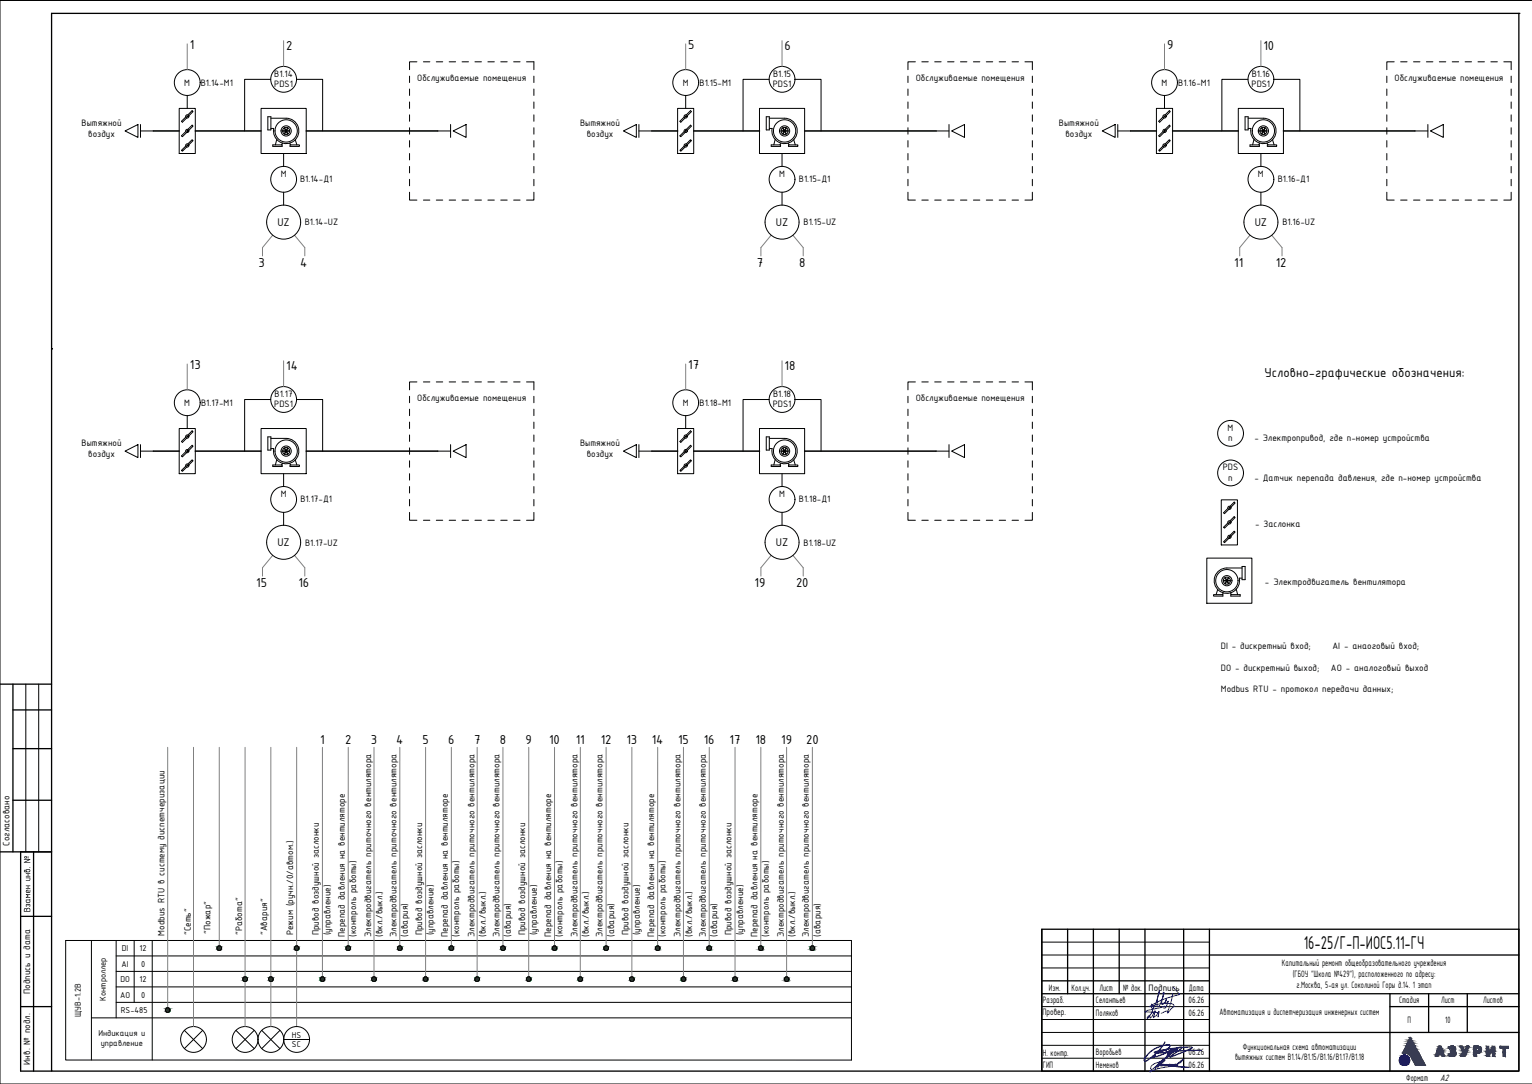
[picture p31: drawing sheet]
<svg xmlns="http://www.w3.org/2000/svg" width="594mm" height="420mm" viewBox="0 0 594 420" stroke-linecap="round" stroke-linejoin="round" font-family="sans-serif">
<defs><g id="words">
<text font-size="7.8" x="505.5" y="367.7">16-25/Г-П-ИОС5.11-ГЧ</text>
<g font-size="5.4">
<text x="73.6" y="18.8">1</text>
<text x="111" y="19.2">2</text>
<text x="266.9" y="18.8">5</text>
<text x="304.3" y="19.2">6</text>
<text x="452.6" y="18.8">9</text>
<text x="489.9" y="19.2">10</text>
<text x="100.2" y="103.5">3</text>
<text x="116.5" y="103.5">4</text>
<text x="293.5" y="103.5">7</text>
<text x="309.9" y="103.5">8</text>
<text x="478.6" y="103.5">11</text>
<text x="494.7" y="103.5">12</text>
<text x="73.6" y="142.9">13</text>
<text x="111" y="143.3">14</text>
<text x="266.9" y="142.9">17</text>
<text x="304.3" y="143.3">18</text>
<text x="490.4" y="146.3">Условно-графические обозначения:</text>
<text x="99.4" y="227.6">15</text>
<text x="115.7" y="227.6">16</text>
<text x="292.6" y="227.6">19</text>
<text x="308.7" y="227.6">20</text>
<text x="124.2" y="288.3">1</text>
<text x="133.8" y="288.3">2</text>
<text x="143.8" y="288.3">3</text>
<text x="153.6" y="288.3">4</text>
<text x="163.8" y="288.3">5</text>
<text x="173.8" y="288.3">6</text>
<text x="183.8" y="288.3">7</text>
<text x="193.8" y="288.3">8</text>
<text x="203.8" y="288.3">9</text>
<text x="212.9" y="288.3">10</text>
<text x="223.3" y="288.3">11</text>
<text x="232.9" y="288.3">12</text>
<text x="242.9" y="288.3">13</text>
<text x="252.8" y="288.3">14</text>
<text x="262.9" y="288.3">15</text>
<text x="272.9" y="288.3">16</text>
<text x="282.9" y="288.3">17</text>
<text x="292.9" y="288.3">18</text>
<text x="302.9" y="288.3">19</text>
<text x="312.6" y="288.3">20</text>
</g>
<g font-size="4.7">
<text x="107.6" y="87.6">UZ</text>
<text x="300.9" y="87.6">UZ</text>
<text x="486.5" y="87.6">UZ</text>
<text x="107.6" y="211.6">UZ</text>
<text x="300.9" y="211.6">UZ</text>
</g>
<text font-size="4" x="558.5" y="418.9">А2</text>
<g font-size="3.9">
<text x="106.4" y="29.8">В1.14</text>
<text x="299.8" y="29.8">В1.15</text>
<text x="485.4" y="29.8">В1.16</text>
<text x="71.5" y="33.3">M</text>
<text x="77.9" y="33.3">В1.14-М1</text>
<text x="106.4" y="33.8">PDS1</text>
<text x="161.8" y="31.3">Обслуживаемые помещения</text>
<text x="264.8" y="33.3">M</text>
<text x="271.3" y="33.3">В1.15-М1</text>
<text x="299.6" y="33.8">PDS1</text>
<text x="355.1" y="31.3">Обслуживаемые помещения</text>
<text x="450.4" y="33.3">M</text>
<text x="456.9" y="33.3">В1.16-М1</text>
<text x="485.3" y="33.8">PDS1</text>
<text x="540.8" y="31.3">Обслуживаемые помещения</text>
<text x="31.6" y="49">Вытяжной</text>
<text x="34.2" y="53.1">воздух</text>
<text x="224.9" y="49">Вытяжной</text>
<text x="227.5" y="53.1">воздух</text>
<text x="410.6" y="49">Вытяжной</text>
<text x="413.2" y="53.1">воздух</text>
<text x="108.9" y="68.5">M</text>
<text x="116.4" y="70.6">В1.14-Д1</text>
<text x="302.1" y="68.5">M</text>
<text x="309.8" y="70.6">В1.15-Д1</text>
<text x="487.8" y="68.5">M</text>
<text x="495.5" y="70.6">В1.16-Д1</text>
<text x="118.2" y="87.4">В1.14-UZ</text>
<text x="311.6" y="87.4">В1.15-UZ</text>
<text x="497.3" y="87.4">В1.16-UZ</text>
<text x="106.5" y="153.8">В1.17</text>
<text x="161.8" y="155.4">Обслуживаемые помещения</text>
<text x="299.8" y="153.8">В1.18</text>
<text x="355.1" y="155.4">Обслуживаемые помещения</text>
<text x="71.5" y="157.4">M</text>
<text x="78" y="157.4">В1.17-М1</text>
<text x="106.4" y="157.8">PDS1</text>
<text x="264.8" y="157.4">M</text>
<text x="271.3" y="157.4">В1.18-М1</text>
<text x="299.6" y="157.8">PDS1</text>
<text x="476.1" y="167">M</text>
<text x="31.6" y="173">Вытяжной</text>
<text x="224.9" y="173">Вытяжной</text>
<text x="476.3" y="171">n</text>
<text x="486.4" y="170.9">- Электропривод, где n-номер устройства</text>
<text x="34.2" y="177.2">воздух</text>
<text x="227.5" y="177.2">воздух</text>
<text x="474.2" y="182.3">PDS</text>
<text x="476.3" y="186.3">n</text>
<text x="486.4" y="186.2">- Датчик перепада давления, где n-номер устройства</text>
<text x="108.9" y="192.6">M</text>
<text x="116.5" y="194.7">В1.17-Д1</text>
<text x="302.1" y="192.6">M</text>
<text x="309.8" y="194.7">В1.18-Д1</text>
<text x="486.7" y="204.3">- Заслонка</text>
<text x="118.3" y="211.5">В1.17-UZ</text>
<text x="311.6" y="211.5">В1.18-UZ</text>
<text x="490.5" y="226.9">- Электродвигатель вентилятора</text>
<text x="473.5" y="251.7">DI - дискретный вход;</text>
<text x="516.7" y="251.7">AI - анаоговый вход;</text>
<text x="473.5" y="260">DO - дискретный выход;</text>
<text x="516.1" y="260">AO - аналоговый выход</text>
<text x="473.5" y="268.3">Modbus RTU - протокол передачи данных;</text>
<text x="3.7" y="327.9" transform="rotate(-90 3.7 327.9)">Согласовано</text>
<text x="11.7" y="336.7" transform="rotate(-90 11.7 336.7)">. №</text>
<text x="11.7" y="353.6" transform="rotate(-90 11.7 353.6)">Взамен инв</text>
<text x="63.8" y="362.7" transform="rotate(-90 63.8 362.7)">Modbus RTU в систему диспетчеризации</text>
<text x="74" y="362.5" transform="rotate(-90 74 362.5)">&quot;Сеть&quot;</text>
<text x="81.6" y="362" transform="rotate(-90 81.6 362)">&quot;Пожар&quot;</text>
<text x="93.9" y="362.5" transform="rotate(-90 93.9 362.5)">&quot;Работа&quot;</text>
<text x="103.6" y="362.5" transform="rotate(-90 103.6 362.5)">&quot;Авария&quot;</text>
<text x="113.7" y="362.5" transform="rotate(-90 113.7 362.5)">Режим (ручн./0/автом.)</text>
<text x="123.7" y="362.5" transform="rotate(-90 123.7 362.5)">Привод воздушной заслонки</text>
<text x="128.1" y="362.5" transform="rotate(-90 128.1 362.5)">(управление)</text>
<text x="133.7" y="363.1" transform="rotate(-90 133.7 363.1)">Перепад давления на вентиляторе</text>
<text x="138.1" y="363.1" transform="rotate(-90 138.1 363.1)">(контроль работы)</text>
<text x="144" y="363.1" transform="rotate(-90 144 363.1)">Электродвигатель приточного вентилятора</text>
<text x="148.4" y="363.1" transform="rotate(-90 148.4 363.1)">(вкл./выкл.)</text>
<text x="153.7" y="363.1" transform="rotate(-90 153.7 363.1)">Электродвигатель приточного вентилятора</text>
<text x="158.1" y="363.1" transform="rotate(-90 158.1 363.1)">(авария)</text>
<text x="163.7" y="362.5" transform="rotate(-90 163.7 362.5)">Привод воздушной заслонки</text>
<text x="168.1" y="362.5" transform="rotate(-90 168.1 362.5)">(управление)</text>
<text x="173.7" y="363.1" transform="rotate(-90 173.7 363.1)">Перепад давления на вентиляторе</text>
<text x="178.1" y="363.1" transform="rotate(-90 178.1 363.1)">(контроль работы)</text>
<text x="183.9" y="363.1" transform="rotate(-90 183.9 363.1)">Электродвигатель приточного вентилятора</text>
<text x="188.4" y="363.1" transform="rotate(-90 188.4 363.1)">(вкл./выкл.)</text>
<text x="193.7" y="363.1" transform="rotate(-90 193.7 363.1)">Электродвигатель приточного вентилятора</text>
<text x="198.1" y="363.1" transform="rotate(-90 198.1 363.1)">(авария)</text>
<text x="203.7" y="362.5" transform="rotate(-90 203.7 362.5)">Привод воздушной заслонки</text>
<text x="208.1" y="362.5" transform="rotate(-90 208.1 362.5)">(управление)</text>
<text x="213.7" y="363.1" transform="rotate(-90 213.7 363.1)">Перепад давления на вентиляторе</text>
<text x="218.1" y="363.1" transform="rotate(-90 218.1 363.1)">(контроль работы)</text>
<text x="223.9" y="363.1" transform="rotate(-90 223.9 363.1)">Электродвигатель приточного вентилятора</text>
<text x="228.4" y="363.1" transform="rotate(-90 228.4 363.1)">(вкл./выкл.)</text>
<text x="233.7" y="363.1" transform="rotate(-90 233.7 363.1)">Электродвигатель приточного вентилятора</text>
<text x="238.1" y="363.1" transform="rotate(-90 238.1 363.1)">(авария)</text>
<text x="243.7" y="362.5" transform="rotate(-90 243.7 362.5)">Привод воздушной заслонки</text>
<text x="248.1" y="362.5" transform="rotate(-90 248.1 362.5)">(управление)</text>
<text x="253.7" y="363.1" transform="rotate(-90 253.7 363.1)">Перепад давления на вентиляторе</text>
<text x="258.1" y="363.1" transform="rotate(-90 258.1 363.1)">(контроль работы)</text>
<text x="263.9" y="363.1" transform="rotate(-90 263.9 363.1)">Электродвигатель приточного вентилятора</text>
<text x="268.4" y="363.1" transform="rotate(-90 268.4 363.1)">(вкл./выкл.)</text>
<text x="273.7" y="363.1" transform="rotate(-90 273.7 363.1)">Электродвигатель приточного вентилятора</text>
<text x="278.1" y="363.1" transform="rotate(-90 278.1 363.1)">(авария)</text>
<text x="283.7" y="362.5" transform="rotate(-90 283.7 362.5)">Привод воздушной заслонки</text>
<text x="288.1" y="362.5" transform="rotate(-90 288.1 362.5)">(управление)</text>
<text x="293.7" y="363.2" transform="rotate(-90 293.7 363.2)">Перепад давления на вентиляторе</text>
<text x="298.1" y="363.2" transform="rotate(-90 298.1 363.2)">(контроль работы)</text>
<text x="304" y="363.1" transform="rotate(-90 304 363.1)">Электродвигатель приточного вентилятора</text>
<text x="308.4" y="363.1" transform="rotate(-90 308.4 363.1)">(вкл./выкл.)</text>
<text x="313.7" y="363.1" transform="rotate(-90 313.7 363.1)">Электродвигатель приточного вентилятора</text>
<text x="318.1" y="363.1" transform="rotate(-90 318.1 363.1)">(авария)</text>
<text x="497.1" y="374.2">Капитальный ремонт общеобразовательного учреждения</text>
<text x="406.8" y="383.9">Изм.</text>
<text x="415.5" y="383.9">Кол.уч.</text>
<text x="426.4" y="383.9">Лист</text>
<text x="435.5" y="383.9">№ док.</text>
<text x="445.4" y="383.9">Подпись</text>
<text x="461" y="383.9">Дата</text>
<text x="501.3" y="378.7">(ГБОУ &quot;Школа №429&quot;), расположенного по адресу:</text>
<text x="502.8" y="382.8">г.Москва, 5-ая ул. Соколиной Горы д.14. 1 этап</text>
<text x="11.7" y="385.2" transform="rotate(-90 11.7 385.2)">Подпись и дата</text>
<text x="404.4" y="388.9">Разраб.</text>
<text x="425" y="388.9">Селантьев</text>
<text x="460.9" y="388.9">06.26</text>
<text x="542.5" y="388.9">Стадия</text>
<text x="558.9" y="388.9">Лист</text>
<text x="575.1" y="388.9">Листов</text>
<text x="404.2" y="393.6">Провер.</text>
<text x="425" y="393.9">Поляков</text>
<text x="460.9" y="393.9">06.26</text>
<text x="472.9" y="393.6">Автоматизация и диспетчеризация инженерных систем</text>
<text x="545.8" y="396.4">П</text>
<text x="560.4" y="396.4">10</text>
<text x="482" y="406.8">Функциональная схема автоматизации</text>
<text x="11.7" y="412.7" transform="rotate(-90 11.7 412.7)">Инв. № подл.</text>
<text x="404.4" y="413.9">ГИП</text>
<text x="404.4" y="409.2">Н. контр.</text>
<text x="425" y="408.9">Воробьев</text>
<text x="425" y="413.9">Неменов</text>
<text x="460.9" y="408.9">06.26</text>
<text x="460.9" y="413.9">06.26</text>
<text x="479" y="411">вытяжных систем В1.14/В1.15/В1.16/В1.17/В1.18</text>
<text x="545.3" y="418.9">Формат</text>
</g>
<g font-size="3.6">
<text x="47.3" y="368.7">DI</text>
<text x="54.1" y="368.7">12</text>
<text x="47.2" y="374.7">AI</text>
<text x="54.7" y="374.7">0</text>
<text x="46.7" y="380.7">DO</text>
<text x="54.1" y="380.7">12</text>
<text x="41" y="387.9" transform="rotate(-90 41 387.9)">Контроллер</text>
<text x="46.6" y="386.7">AO</text>
<text x="54.7" y="386.7">0</text>
<text x="31.4" y="394.3" transform="rotate(-90 31.4 394.3)">ЩУВ-1.2В</text>
<text x="46.9" y="392.7">RS-485</text>
<text x="38.2" y="401.6">Индикация и</text>
<text x="39.1" y="405.5">управление</text>
<text x="113.1" y="402.2">HS</text>
<text x="113.2" y="405.9">SC</text>
</g>
</g></defs>
<!-- layer: Equipment -->
<g fill="none" stroke="#000" stroke-width=".39">
<path d="M69.5 42h6.2v17.5h-6.2zM72 51l-1.6 1.6 .3 .4 1.7-1.6M72 56.6l-1.6 1.7 .3 .3 1.7-1.6M72 45.4l-1.6 1.6 .3 .4 1.7-1.7M72.8 55.8l1.7-1.7 .4 .4-1.7 1.7M72.8 50.2l1.7-1.7 .4 .4-1.7 1.6M72.8 44.5l1.7-1.6 .4 .3-1.7 1.7M262.8 42h6.2v17.5h-6.2zM265.3 51l-1.6 1.6 .3 .4 1.7-1.6M265.3 56.6l-1.6 1.7 .3 .3 1.7-1.6M265.3 45.4l-1.6 1.6 .3 .4 1.7-1.7M266.1 55.8l1.7-1.7 .3 .4-1.6 1.7"/>
<path d="M266.1 50.2l1.7-1.7 .3 .4-1.6 1.6M266.1 44.5l1.7-1.6 .3 .3-1.6 1.7M448.4 42h6.3v17.5h-6.3zM451 51l-1.7 1.6 .4 .4 1.6-1.6M451 56.6l-1.7 1.7 .4 .3 1.6-1.6M451 45.4l-1.7 1.6 .4 .4 1.6-1.7M451.8 55.8l1.7-1.7 .3 .4-1.6 1.7M451.8 50.2l1.7-1.7 .3 .4-1.6 1.6M451.8 44.5l1.7-1.6 .3 .3-1.6 1.7M69.5 166.1h6.2v17.5h-6.2zM72 175.1l-1.6 1.6 .3 .4 1.7-1.7M72 169.5l-1.6 1.6 .3 .4 1.7-1.7"/>
<path d="M72.8 179.9l1.7-1.7 .4 .4-1.7 1.6M72.8 174.3l1.7-1.7 .4 .4-1.7 1.6M72.8 168.6l1.7-1.6 .4 .3-1.7 1.7M262.8 166.1h6.2v17.5h-6.2zM265.3 175.1l-1.6 1.6 .3 .4 1.7-1.7M265.3 169.5l-1.6 1.6 .3 .4 1.7-1.7M266.1 179.9l1.7-1.7 .3 .4-1.6 1.6M266.1 174.3l1.7-1.7 .3 .4-1.6 1.6M266.1 168.6l1.7-1.6 .3 .3-1.6 1.7M72 180.7l-1.6 1.7 .3 .3 1.7-1.6M265.3 180.7l-1.6 1.7 .3 .3 1.7-1.6M473.6 193.7h6.2v17.5h-6.2z"/>
<path d="M476.1 197.1l-1.6 1.7 .3 .3 1.7-1.7M476.9 196.3l1.7-1.7 .4 .4-1.7 1.6M476.1 202.7l-1.6 1.7 .3 .3 1.7-1.6M476.1 208.3l-1.6 1.7 .3 .4 1.7-1.7M476.9 207.5l1.7-1.6 .4 .3-1.7 1.7M476.9 201.9l1.7-1.7 .4 .4-1.7 1.6"/>
<circle cx="72.6" cy="56.4" r=".62"/>
<circle cx="72.6" cy="50.7" r=".62"/>
<circle cx="72.6" cy="45.1" r=".62"/>
<circle cx="72.6" cy="56.4" r=".18"/>
<circle cx="72.6" cy="50.7" r=".18"/>
<circle cx="72.6" cy="45.1" r=".18"/>
<circle cx="265.9" cy="56.4" r=".62"/>
<circle cx="265.9" cy="45.1" r=".62"/>
<circle cx="265.9" cy="50.7" r=".62"/>
<circle cx="265.9" cy="45.1" r=".18"/>
<circle cx="265.9" cy="50.7" r=".18"/>
<circle cx="265.9" cy="56.4" r=".18"/>
<circle cx="451.6" cy="45.1" r=".62"/>
<circle cx="451.6" cy="56.4" r=".62"/>
<circle cx="451.6" cy="50.7" r=".62"/>
<circle cx="451.6" cy="56.4" r=".18"/>
<circle cx="451.6" cy="45.1" r=".18"/>
<circle cx="451.6" cy="50.7" r=".18"/>
<circle cx="72.6" cy="174.8" r=".62"/>
<circle cx="72.6" cy="169.2" r=".62"/>
<circle cx="72.6" cy="174.8" r=".18"/>
<circle cx="72.6" cy="169.2" r=".18"/>
<circle cx="265.9" cy="174.8" r=".62"/>
<circle cx="265.9" cy="169.2" r=".62"/>
<circle cx="265.9" cy="174.8" r=".18"/>
<circle cx="265.9" cy="169.2" r=".18"/>
<circle cx="72.6" cy="180.5" r=".62"/>
<circle cx="72.6" cy="180.5" r=".18"/>
<circle cx="265.9" cy="180.5" r=".62"/>
<circle cx="265.9" cy="180.5" r=".18"/>
<circle cx="476.7" cy="196.8" r=".62"/>
<circle cx="476.7" cy="196.8" r=".18"/>
<circle cx="476.7" cy="202.5" r=".62"/>
<circle cx="476.7" cy="208.1" r=".62"/>
<circle cx="476.7" cy="208.1" r=".18"/>
<circle cx="476.7" cy="202.5" r=".18"/>
</g>
<!-- layer: 0 -->
<g fill="none" stroke="#000" stroke-width=".39">
<path d="M594 .2h-594v420h594M72.6 37v5M265.9 37v5M451.6 37v5M101.2 42h17.5v17.5h-17.5zM103.9 45.3h1.2v5.1h-1.2zM105.1 45.8h5.9a4.9 4.9 0 0 1 4.9 5.3 4.9 4.9 0 0 1-5.6 4.5 4.9 4.9 0 0 1-4.2-5.8M105.1 49.8h1M105.8 56.2h3.6v.5h-3.6zM107.3 54.1l-.5 2.1M109.6 50.9h1.1M109.6 55.5l-.5 .7"/>
<path d="M109.6 50.8l.6 1.1M110.2 49.6l-.6 1 1.1 .1-.5-1.1M110.7 50.9l-.5 1M110.9 50.5l-.5-1h1.2l-.6 1M110.9 51.1l-.5 .9h1.2l-.6-.9M111.2 50.9l.5 1M111.2 50.9h1.1M111.7 49.6l.6 1-1.1 .1 .5-1.1M112.3 55.5l.5 .7M112.3 50.8l-.6 1.1M112.5 56.2h3.6v.5h-3.6zM114.5 54.2l.6 2"/>
<path d="M294.5 42h17.5v17.5h-17.5zM297.1 45.3h1.2v5.1h-1.2zM298.3 45.8h5.9a4.9 4.9 0 0 1 4.9 5.3 4.9 4.9 0 0 1-5.5 4.5 4.9 4.9 0 0 1-4.2-5.8M298.3 49.8h1.1M299.1 56.2h3.6v.5h-3.6zM300.6 54.1l-.5 2.1M302.9 50.9h1.1M302.9 55.5l-.5 .7M302.9 50.8l.6 1.1 .5-1M304 50.6l-.5-1-.6 1 1.1 .1M304.2 51.1l-.6 .9h1.2M304.3 51.1l.5 .9"/>
<path d="M304.4 50.6l.6-1 .6 1M304.5 50.7h1.1M304.5 50.9h1.1M304.8 49.5l-.5 1M304.8 49.5h-1.2l.6 1M305.6 55.5l.4 .7M305.6 50.8l-.6 1.1-.6-1M305.8 56.2h3.6v.5h-3.6zM307.8 54.2l.6 2M480.2 42h17.5v17.5h-17.5zM482.8 45.3h1.2v5.1h-1.2zM484 49.8h1.1"/>
<path d="M484 45.8h5.9M484.7 56.2h3.7v.5h-3.7zM486.3 54.1l-.6 2.1M488.5 50.9h1.1M488.5 55.5l-.4 .7M488.5 50.8l.6 1.1 .6-1M488.9 49.8l.2-.2 .5 1.1-1.1-.1zM489.9 50.5l-.6-1h1.2l-.5 1M489.9 51.1l-.6 .9h1.2l-.5-.9M489.9 45.8a4.9 4.9 0 0 1 4.9 5.3 4.9 4.9 0 0 1-5.5 4.5 4.9 4.9 0 0 1-4.2-5.8M490.1 50.9l.6 1M490.2 50.9h1.1"/>
<path d="M490.7 49.6l.6 1-1.1 .1 .5-1.1M491.3 55.5l.4 .7M491.3 50.8l-.6 1.1M491.4 56.2h3.7v.5h-3.7zM493.5 54.2l.6 2M72.6 161.1v5M101.2 166.1h17.5v17.5h-17.5zM103.9 169.3h1.2v5.2h-1.2zM105.1 169.9h5.9a4.9 4.9 0 0 1 4.9 5.3 4.9 4.9 0 0 1-5.6 4.5 4.9 4.9 0 0 1-4.2-5.8h-1M107.3 178.2l-.5 2M109.6 179.6l-.5 .6M110.2 173.7l.5 .9"/>
<path d="M110.2 173.7l-.6 1 1.1 .1M110.7 174.9h-1.1l.6 1.1M110.7 175l-.5 1M110.9 174.6l-.5-1h1.2l-.6 1M110.9 175.1l-.5 1h1.2l-.6-1M111.2 175l.5 1M111.2 174.9h1.1l-.6 1.1M111.7 173.7l-.5 .9M111.7 173.7l.6 1-1.1 .1M112.3 179.6l.5 .6M114.5 178.3l.6 1.9M265.9 161.1v5"/>
<path d="M294.5 166.1h17.5v17.5h-17.5zM297.1 169.3h1.2v5.2h-1.2zM298.3 169.9h5.9a4.9 4.9 0 0 1 4.9 5.3 4.9 4.9 0 0 1-5.5 4.5 4.9 4.9 0 0 1-4.2-5.8M298.3 173.9h1.1M300.6 178.2l-.5 2M302.9 179.6l-.5 .6M304 174.9h-1.1l.6 1.1 .5-1M304 174.6l-.5-.9-.6 1 1.1 .1M304.2 175.1l-.6 1h1.2M304.3 175.1l.5 1M304.4 174.6l.6-.9 .6 1M304.5 174.8h1.1"/>
<path d="M304.5 174.9h1.1M304.8 173.6l-.5 1M304.8 173.6h-1.2l.6 1M305.6 179.6l.4 .6M305.6 174.9l-.6 1.1-.6-1M307.8 178.3l.6 1.9M105.8 180.2h3.6v.6h-3.6zM112.5 180.2h3.6v.6h-3.6zM299.1 180.2h3.6v.6h-3.6zM305.8 180.2h3.6v.6h-3.6zM468 216.3h17.5v17.5h-17.5zM481.6 219.6h1.2v5.1h-1.2z"/>
<path d="M470.6 230.5h3.6v.6h-3.6zM472.2 228.5l-.6 2M474.4 229.8l-.5 .7M475.1 226.3h1.3M475.5 225.2h-1.1l.6 1 .5-.9M475.5 224.9l-.5-1-.6 1.1h1.1M475.7 224.8l-.6-1h1.3l-.6 1M475.7 225.4l-.6 .9M475.8 225.4l.6 .9M476 224.9l.5-1 .6 1.1h-1.1M476 225.2h1.1l-.6 1-.5-.9M477.1 229.8l.5 .7"/>
<path d="M477.3 230.5h3.6v.6h-3.6zM479.4 228.4l.5 2.1M481.6 220.2h-5.8a4.9 4.9 0 0 0-5 5.2 4.9 4.9 0 0 0 5.6 4.6 4.9 4.9 0 0 0 4.2-5.9h1M25.5 364.5h304.7v46.4h-304.7zM35.5 364.5v46.4M45 370.5h285.2M45 376.5h285.2M45 364.5v30M52 364.5v24M59 364.5v46.4M35.5 394.5h294.7M45 382.5h285.2"/>
<path d="M45 388.5h285.2"/>
<circle cx="72.6" cy="32" r="5"/>
<circle cx="110" cy="30.7" r="5"/>
<circle cx="265.9" cy="32" r="5"/>
<circle cx="303.3" cy="30.7" r="5"/>
<circle cx="451.6" cy="32" r="5"/>
<circle cx="489" cy="30.7" r="5"/>
<circle cx="111" cy="50.7" r=".29"/>
<circle cx="111" cy="50.7" r="1.98"/>
<circle cx="111" cy="50.7" r="4.3"/>
<circle cx="304.2" cy="50.7" r=".29"/>
<circle cx="304.2" cy="50.7" r="1.98"/>
<circle cx="304.2" cy="50.7" r="4.3"/>
<circle cx="489.9" cy="50.7" r=".29"/>
<circle cx="489.9" cy="50.7" r="1.98"/>
<circle cx="489.9" cy="50.7" r="4.3"/>
<circle cx="110" cy="69.5" r="5"/>
<circle cx="303.3" cy="69.5" r="5"/>
<circle cx="489" cy="69.5" r="5"/>
<circle cx="72.6" cy="156.1" r="5"/>
<circle cx="110" cy="154.8" r="5"/>
<circle cx="265.9" cy="156.1" r="5"/>
<circle cx="303.3" cy="154.8" r="5"/>
<circle cx="111" cy="174.8" r=".29"/>
<circle cx="111" cy="174.8" r="1.98"/>
<circle cx="111" cy="174.8" r="4.3"/>
<circle cx="304.2" cy="174.8" r=".29"/>
<circle cx="304.2" cy="174.8" r="1.98"/>
<circle cx="304.2" cy="174.8" r="4.3"/>
<circle cx="477.2" cy="168" r="5"/>
<circle cx="110" cy="193.6" r="5"/>
<circle cx="303.3" cy="193.6" r="5"/>
<circle cx="477.2" cy="183.3" r="5"/>
<circle cx="475.8" cy="225.1" r="4.3"/>
<circle cx="475.8" cy="225.1" r="1.98"/>
<circle cx="475.8" cy="225.1" r=".29"/>
</g>
<path d="M72.6 17v10M110 15.8v10M265.9 17v10M303.3 15.8v10M451.6 17v10M488.9 15.8v10M110 139.8v10M303.3 139.8v10M72.6 141.1v10M265.9 141.1v10" fill="none" stroke="#808080" stroke-width=".39"/>
<g fill="none" stroke="#000" stroke-width=".39">
<path d="M105 30.8h-10.1v20M115 30.8h10.1v20M298.3 30.8h-10.2v20M308.3 30.8h10.1v20M483.9 30.8h-10.1v20M493.9 30.8h10.2v20M110 59.5v5M303.3 59.5v5M488.9 59.5v5M110 74.5v5M303.3 74.5v5M488.9 74.5v5"/>
<path d="M105 154.9h-10.1v20M115 154.9h10.1v20M298.3 154.9h-10.2v20M308.3 154.9h10.1v20M110 183.6v5M110 198.6v5M303.3 183.6v5M303.3 198.6v5"/>
</g>
<g fill="none" stroke="#000" stroke-width=".59">
<path d="M59.5 50.8h10M75.7 50.8h25.5M118.7 50.8h51M252.8 50.8h10M269 50.8h25.5M312 50.8h51M438.4 50.8h10M454.7 50.8h25.5M497.7 50.8h51M59.5 174.9h10M75.7 174.9h25.5M118.7 174.9h51"/>
<path d="M252.8 174.9h10M269 174.9h25.5M312 174.9h51"/>
</g>
<g fill="none" stroke="#000" stroke-width=".39">
<path d="M158.8 29.5v2.5M158.8 34.5v2.5M158.8 39.5v2.5M161.7 24h-2.9v3M164.2 24h2.5M169.2 24h2.5M174.2 24h2.5M179.2 24h2.5M184.2 24h2.5M189.2 24h2.5M194.2 24h2.5M199.2 24h2.5"/>
<path d="M204.2 24h2.8v3M207 29.5v2.5M207 34.5v2.5M207 39.5v2.5M352.1 29.5v2.5M352.1 34.5v2.5M352.1 39.5v2.5M355 24h-2.9v3M357.5 24h2.5M362.5 24h2.5M367.5 24h2.5M372.4 24h2.5"/>
<path d="M377.5 24h2.5M382.5 24h2.5M387.5 24h2.5M392.5 24h2.4M397.4 24h2.9v3M400.3 29.5v2.5M400.3 34.5v2.5M400.3 39.5v2.5M537.8 29.5v2.5M537.8 34.5v2.5M537.8 39.5v2.5M540.6 24h-2.8v3"/>
<path d="M543.1 24h2.5M548.1 24h2.5M553.1 24h2.5M558.1 24h2.5M563.1 24h2.5M568.1 24h2.5M573.1 24h2.5M578.1 24h2.5M583.1 24h2.9v3M586 29.5v2.5M586 34.5v2.5M586 39.5v2.5"/>
<path d="M48.5 50.8l5-2.5v5zM54.5 48.3v5M54.5 50.8h5M158.8 44.5v2.5M158.8 49.5v2.5M158.8 54.5v2.5M158.8 59.5v2.5M169.7 50.8h5M174.7 48.3v5M175.7 50.8l5-2.5v5zM207 44.5v2.5M207 49.5v2.5"/>
<path d="M207 54.5v2.5M207 59.5v2.5M241.8 50.8l5-2.5v5zM247.8 50.8h5M247.8 48.3v5M352.1 44.5v2.5M352.1 49.5v2.5M352.1 54.5v2.5M352.1 59.5v2.5M363 50.8h5M368 48.3v5M369 50.8l5-2.5v5z"/>
<path d="M400.3 44.5v2.5M400.3 49.5v2.5M400.3 54.5v2.5M400.3 59.5v2.5M427.4 50.8l5-2.5v5zM433.5 50.8h4.9M433.5 48.3v5M537.8 44.5v2.5M537.8 49.5v2.5M537.8 54.5v2.5M537.8 59.5v2.5M548.7 50.8h5"/>
<path d="M553.7 48.3v5M554.7 50.8l5-2.5v5zM586 44.5v2.5M586 49.5v2.5M586 54.5v2.5M586 59.5v2.5M158.8 74.5v3.1h2.9M158.8 64.5v2.5M158.8 69.5v2.5M164.2 77.6h2.5M169.2 77.6h2.5M174.2 77.6h2.5"/>
<path d="M179.2 77.6h2.5M184.2 77.6h2.5M189.2 77.6h2.5M194.2 77.6h2.5M199.2 77.6h2.5M207 74.5v3.1h-2.8M207 64.5v2.5M207 69.5v2.5M352.1 74.5v3.1h2.9M352.1 64.5v2.5M352.1 69.5v2.5M357.5 77.6h2.5"/>
<path d="M362.5 77.6h2.5M367.5 77.6h2.5M372.4 77.6h2.5M377.5 77.6h2.5M382.5 77.6h2.5M387.5 77.6h2.5M392.5 77.6h2.4M400.3 74.5v3.1h-2.9M400.3 64.5v2.5M400.3 69.5v2.5M537.8 74.5v3.1h2.8M537.8 64.5v2.5"/>
<path d="M537.8 69.5v2.5M543.1 77.6h2.5M548.1 77.6h2.5M553.1 77.6h2.5M558.1 77.6h2.5M563.1 77.6h2.5M568.1 77.6h2.5M573.1 77.6h2.5M578.1 77.6h2.5M586 74.5v3.1h-2.9M586 64.5v2.5M586 69.5v2.5"/>
<path d="M158.8 153.6v2.5M158.8 158.6v2.5M161.7 148h-2.9v3.1M164.2 148h2.5M169.2 148h2.5M174.2 148h2.5M179.2 148h2.5M184.2 148h2.5M189.2 148h2.5M194.2 148h2.5M199.2 148h2.5M204.2 148h2.8v3.1"/>
<path d="M207 153.6v2.5M207 158.6v2.5M352.1 153.6v2.5M352.1 158.6v2.5M355 148h-2.9v3.1M357.5 148h2.5M362.5 148h2.5M367.5 148h2.5M372.4 148h2.5M377.5 148h2.5M382.5 148h2.5M387.5 148h2.5"/>
<path d="M392.5 148h2.4M397.4 148h2.9v3.1M400.3 153.6v2.5M400.3 158.6v2.5M48.5 174.9l5-2.6v5.1zM54.5 172.3v5.1M54.5 174.9h5M158.8 163.6v2.5M158.8 168.6v2.5M158.8 173.6v2.5M158.8 178.6v2.5M169.7 174.9h5"/>
<path d="M174.7 172.3v5.1M175.7 174.9l5-2.6v5.1zM207 163.6v2.5M207 168.6v2.5M207 173.6v2.5M207 178.6v2.5M241.8 174.9l5-2.6v5.1zM247.8 172.3v5.1M247.8 174.9h5M352.1 163.6v2.5M352.1 168.6v2.5M352.1 173.6v2.5"/>
<path d="M352.1 178.6v2.5M363 174.9h5M368 172.3v5.1M369 174.9l5-2.6v5.1zM400.3 163.6v2.5M400.3 168.6v2.5M400.3 173.6v2.5M400.3 178.6v2.5M158.8 198.6v3.1h2.9M158.8 183.6v2.5M158.8 188.6v2.5M158.8 193.6v2.5"/>
<path d="M207 198.6v3.1h-2.8M207 183.6v2.5M207 188.6v2.5M207 193.6v2.5M352.1 198.6v3.1h2.9M352.1 183.6v2.5M352.1 188.6v2.5M352.1 193.6v2.5M400.3 198.6v3.1h-2.9M400.3 183.6v2.5M400.3 188.6v2.5M400.3 193.6v2.5"/>
<path d="M164.2 201.7h2.5M169.2 201.7h2.5M174.2 201.7h2.5M179.2 201.7h2.5M184.2 201.7h2.5M189.2 201.7h2.5M194.2 201.7h2.5M199.2 201.7h2.5M357.5 201.7h2.5M362.5 201.7h2.5M367.5 201.7h2.5M372.4 201.7h2.5"/>
<path d="M377.5 201.7h2.5M382.5 201.7h2.5M387.5 201.7h2.5M392.5 201.7h2.4M71.5 399.4l7.1 7M78.6 399.4l-7.1 7M91.5 399.4l7.1 7M98.6 399.4l-7.1 7M101.5 399.4l7.1 7M108.6 399.4l-7.1 7M110 402.9h10"/>
<circle cx="110" cy="86.1" r="6.6"/>
<circle cx="303.3" cy="86.1" r="6.6"/>
<circle cx="489" cy="86.1" r="6.6"/>
<circle cx="110" cy="210.2" r="6.6"/>
<circle cx="303.3" cy="210.2" r="6.6"/>
<circle cx="85" cy="367.5" r=".86"/>
<circle cx="95" cy="379.5" r=".86"/>
<circle cx="105" cy="379.5" r=".86"/>
<circle cx="115.1" cy="367.5" r=".86"/>
<circle cx="125" cy="379.5" r=".86"/>
<circle cx="135" cy="367.5" r=".86"/>
<circle cx="145" cy="379.5" r=".86"/>
<circle cx="155" cy="367.5" r=".86"/>
<circle cx="165" cy="379.5" r=".86"/>
<circle cx="175" cy="367.5" r=".86"/>
<circle cx="185" cy="379.5" r=".86"/>
<circle cx="195" cy="367.5" r=".86"/>
<circle cx="205" cy="379.5" r=".86"/>
<circle cx="215" cy="367.5" r=".86"/>
<circle cx="225" cy="379.5" r=".86"/>
<circle cx="235" cy="367.5" r=".86"/>
<circle cx="245" cy="379.5" r=".86"/>
<circle cx="255" cy="367.5" r=".86"/>
<circle cx="265" cy="379.5" r=".86"/>
<circle cx="275" cy="367.5" r=".86"/>
<circle cx="285" cy="379.5" r=".86"/>
<circle cx="295" cy="367.5" r=".86"/>
<circle cx="305" cy="379.5" r=".86"/>
<circle cx="315" cy="367.5" r=".86"/>
<circle cx="65" cy="391.5" r=".86"/>
<circle cx="75" cy="402.9" r="5"/>
<circle cx="95" cy="402.9" r="5"/>
<circle cx="105" cy="402.9" r="5"/>
<circle cx="115" cy="402.9" r="5"/>
</g>
<path d="M105.7 91.2l-3.9 4.8v3.2M114.2 91.2l4 4.8v3.2M299 91.2l-3.9 4.8v3.2M307.5 91.2l4 4.8v3.2M484.7 91.2l-4 4.8v3.2M493.2 91.2l3.9 4.8v3.2M105.7 215.3l-3.9 4.7v3.3M114.2 215.3l4 4.7v3.3M299 215.3l-3.9 4.7v3.3M307.5 215.3l4 4.7v3.3" fill="none" stroke="#808080" stroke-width=".39"/>
<g fill="none" stroke="#808080" stroke-width=".39">
<path d="M65 289.7v101.9M75 289.7v108.2M85 289.7v77.2M95 289.7v108.2M105 289.7v108.2M115 289.7v108.2M125 289.7v89M135 289.7v76.9M145 289.7v89M155 289.7v76.9M165 289.7v89M175 289.7v76.9"/>
<path d="M185 289.7v89M195 289.7v77M205 289.7v89M215 289.7v77M225 289.7v89M235 289.7v77M245 289.7v89M255 289.7v77M265 289.7v89M275 289.7v77M285 289.7v89M295 289.7v77"/>
<path d="M305 289.7v89M315 289.7v77"/>
</g>
<g fill="#136734" stroke="#136734" stroke-width=".39">
<path d="M65 390.7h.3zM64.8 390.7h.5z"/>
<path d="M64.8 390.7h.6zM64.6 390.7h.8z"/>
<path d="M64.6 390.7l1 .1zM64.5 390.8h1.1z"/>
<path d="M64.5 390.8l1.2 .1zM64.5 390.8l1.2 .1z"/>
<path d="M64.4 390.9l1.4 .2zM64.4 390.9l1.4 .2z"/>
<path d="M64.3 391.1l1.5 .1zM64.3 391.1l1.5 .1z"/>
<path d="M64.2 391.2l1.7 .2zM64.2 391.2l1.7 .2z"/>
<path d="M64.2 391.4l1.7 .1zM64.2 391.4l1.7 .1z"/>
<path d="M64.2 391.5l1.7 .2zM64.2 391.5l1.7 .2z"/>
<path d="M64.2 391.7h1.7zM64.2 391.7l1.6 .1z"/>
<path d="M64.2 391.8h1.6zM64.2 391.8l1.6 .2z"/>
<path d="M64.3 392h1.5zM64.3 392l1.4 .1z"/>
<path d="M64.4 392.1h1.3zM64.4 392.1l1.2 .1z"/>
<path d="M64.5 392.2h1.1zM64.5 392.2l.9 .1z"/>
<path d="M64.6 392.3h.8zM64.6 392.3l.7 .1z"/>
<path d="M64.8 392.4h.5zM64.8 392.4h.3z"/>
<path d="M85 366.6l.3 .1zM84.8 366.7h.5z"/>
<path d="M84.8 366.7l.6 .1zM84.6 366.8h.8z"/>
<path d="M84.6 366.8h1zM84.5 366.8h1.1z"/>
<path d="M84.5 366.8l1.2 .1zM84.4 366.9h1.3z"/>
<path d="M84.4 366.9l1.4 .2zM84.4 366.9l1.4 .2z"/>
<path d="M84.3 367.1l1.6 .1zM84.3 367.1l1.6 .1z"/>
<path d="M84.2 367.2l1.7 .2zM84.2 367.2l1.7 .2z"/>
<path d="M84.2 367.4l1.7 .1zM84.2 367.4l1.7 .1z"/>
<path d="M84.2 367.5l1.7 .2zM84.2 367.5l1.7 .2z"/>
<path d="M84.2 367.7h1.7zM84.2 367.7l1.7 .1z"/>
<path d="M84.2 367.8h1.7zM84.2 367.8l1.6 .2z"/>
<path d="M84.3 368h1.5zM84.3 368l1.4 .1z"/>
<path d="M84.4 368.1h1.3zM84.4 368.1l1.2 .1z"/>
<path d="M84.5 368.2h1.1zM84.5 368.2l.9 .1z"/>
<path d="M84.6 368.3h.8zM84.6 368.3l.7 .1z"/>
<path d="M84.8 368.4h.5zM84.8 368.4h.3z"/>
<path d="M95 378.7h.3zM94.8 378.7h.5z"/>
<path d="M94.8 378.7l.6 .1zM94.6 378.8h.8z"/>
<path d="M94.6 378.8h.9zM94.5 378.8h1z"/>
<path d="M94.5 378.8l1.2 .1zM94.4 378.9h1.3z"/>
<path d="M94.4 378.9l1.4 .2zM94.4 378.9l1.4 .2z"/>
<path d="M94.3 379.1l1.5 .1zM94.3 379.1l1.5 .1z"/>
<path d="M94.2 379.2l1.7 .2zM94.2 379.2l1.7 .2z"/>
<path d="M94.2 379.4l1.7 .1zM94.2 379.4l1.7 .1z"/>
<path d="M94.2 379.5h1.7zM94.2 379.5l1.7 .2z"/>
<path d="M94.2 379.7h1.7zM94.2 379.7l1.6 .1z"/>
<path d="M94.2 379.8h1.6zM94.2 379.8l1.6 .2z"/>
<path d="M94.3 380h1.5zM94.3 380l1.4 .1z"/>
<path d="M94.4 380.1h1.3zM94.4 380.1l1.1 .1z"/>
<path d="M94.5 380.2h1zM94.5 380.2l.9 .1z"/>
<path d="M94.6 380.3h.8zM94.6 380.3l.7 .1z"/>
<path d="M94.8 380.4h.5zM94.8 380.4h.3z"/>
<path d="M104.9 378.7h.4zM104.8 378.7h.5z"/>
<path d="M104.8 378.7l.6 .1zM104.6 378.8h.8z"/>
<path d="M104.6 378.8h1zM104.5 378.8h1.1z"/>
<path d="M104.5 378.8l1.2 .1zM104.5 378.8l1.2 .1z"/>
<path d="M104.4 378.9l1.4 .2zM104.4 378.9l1.4 .2z"/>
<path d="M104.3 379.1l1.5 .1zM104.3 379.1l1.5 .1z"/>
<path d="M104.2 379.2l1.7 .2zM104.2 379.2l1.7 .2z"/>
<path d="M104.2 379.4l1.7 .1zM104.2 379.4l1.7 .1z"/>
<path d="M104.2 379.5h1.7zM104.2 379.5l1.7 .2z"/>
<path d="M104.2 379.7h1.7zM104.2 379.7l1.6 .1z"/>
<path d="M104.2 379.8h1.6zM104.2 379.8l1.6 .2z"/>
<path d="M104.3 380h1.5zM104.3 380l1.4 .1z"/>
<path d="M104.4 380.1h1.3zM104.4 380.1l1.2 .1z"/>
<path d="M104.5 380.2h1.1zM104.5 380.2l.9 .1z"/>
<path d="M104.6 380.3h.8zM104.6 380.3l.7 .1z"/>
<path d="M104.8 380.4h.5zM104.8 380.4h.3z"/>
<path d="M115 366.7h.3zM114.8 366.7h.5z"/>
<path d="M114.8 366.7l.6 .1zM114.6 366.8h.8z"/>
<path d="M114.6 366.8h.9zM114.5 366.8h1z"/>
<path d="M114.5 366.8l1.2 .1zM114.4 366.9h1.3z"/>
<path d="M114.4 366.9l1.4 .2zM114.4 366.9l1.4 .2z"/>
<path d="M114.3 367.1l1.5 .1zM114.3 367.1l1.5 .1z"/>
<path d="M114.2 367.2l1.7 .2zM114.2 367.2l1.7 .2z"/>
<path d="M114.2 367.4l1.7 .1zM114.2 367.4l1.7 .1z"/>
<path d="M114.2 367.5h1.7zM114.2 367.5l1.7 .2z"/>
<path d="M114.2 367.7h1.7zM114.2 367.7l1.6 .1z"/>
<path d="M114.2 367.8h1.6zM114.2 367.8l1.6 .2z"/>
<path d="M114.3 368h1.5zM114.3 368l1.4 .1z"/>
<path d="M114.4 368.1h1.3zM114.4 368.1l1.1 .1z"/>
<path d="M114.5 368.2h1zM114.5 368.2l.9 .1z"/>
<path d="M114.6 368.3h.8zM114.6 368.3l.7 .1z"/>
<path d="M114.8 368.4h.5zM114.8 368.4h.3z"/>
<path d="M124.9 378.7h.4zM124.8 378.7h.5z"/>
<path d="M124.8 378.7l.6 .1zM124.7 378.8h.7z"/>
<path d="M124.7 378.8h.9zM124.5 378.8h1.1z"/>
<path d="M124.5 378.8l1.2 .1zM124.5 378.8l1.2 .1z"/>
<path d="M124.4 378.9l1.4 .2zM124.4 378.9l1.4 .2z"/>
<path d="M124.3 379.1l1.5 .1zM124.3 379.1l1.5 .1z"/>
<path d="M124.2 379.2l1.7 .2zM124.2 379.2l1.7 .2z"/>
<path d="M124.2 379.4l1.7 .1zM124.2 379.4l1.7 .1z"/>
<path d="M124.2 379.5h1.7zM124.2 379.5l1.7 .2z"/>
<path d="M124.2 379.7h1.7zM124.2 379.7l1.6 .1z"/>
<path d="M124.2 379.8h1.6zM124.2 379.8l1.6 .2z"/>
<path d="M124.3 380h1.5zM124.3 380l1.4 .1z"/>
<path d="M124.4 380.1h1.3zM124.4 380.1l1.2 .1z"/>
<path d="M124.5 380.2h1.1zM124.5 380.2l.9 .1z"/>
<path d="M124.7 380.3h.7zM124.7 380.3l.6 .1z"/>
<path d="M124.8 380.4h.5zM124.8 380.4h.3z"/>
<path d="M135 366.6l.3 .1zM134.8 366.7h.5z"/>
<path d="M134.8 366.7l.6 .1zM134.6 366.8h.8z"/>
<path d="M134.6 366.8h1zM134.5 366.8h1.1z"/>
<path d="M134.5 366.8l1.2 .1zM134.4 366.9h1.3z"/>
<path d="M134.4 366.9l1.4 .2zM134.4 366.9l1.4 .2z"/>
<path d="M134.3 367.1l1.5 .1zM134.3 367.1l1.5 .1z"/>
<path d="M134.2 367.2l1.7 .2zM134.2 367.2l1.7 .2z"/>
<path d="M134.2 367.4l1.7 .1zM134.2 367.4l1.7 .1z"/>
<path d="M134.2 367.5l1.7 .2zM134.2 367.5l1.7 .2z"/>
<path d="M134.2 367.7h1.7zM134.2 367.7l1.6 .1z"/>
<path d="M134.2 367.8h1.6zM134.2 367.8l1.6 .2z"/>
<path d="M134.3 368h1.5zM134.3 368l1.4 .1z"/>
<path d="M134.4 368.1h1.3zM134.4 368.1l1.2 .1z"/>
<path d="M134.5 368.2h1.1zM134.5 368.2l.9 .1z"/>
<path d="M134.6 368.3h.8zM134.6 368.3l.7 .1z"/>
<path d="M134.8 368.4h.5zM134.8 368.4h.3z"/>
<path d="M144.9 378.7h.4zM144.8 378.7h.5z"/>
<path d="M144.8 378.7l.6 .1zM144.7 378.8h.7z"/>
<path d="M144.7 378.8h.8zM144.5 378.8h1z"/>
<path d="M144.5 378.8l1.2 .1zM144.5 378.8l1.2 .1z"/>
<path d="M144.4 378.9l1.4 .2zM144.4 378.9l1.4 .2z"/>
<path d="M144.3 379.1l1.5 .1zM144.3 379.1l1.5 .1z"/>
<path d="M144.2 379.2l1.7 .2zM144.2 379.2l1.7 .2z"/>
<path d="M144.2 379.4l1.7 .1zM144.2 379.4l1.7 .1z"/>
<path d="M144.2 379.5h1.7zM144.2 379.5l1.7 .2z"/>
<path d="M144.2 379.7h1.7zM144.2 379.7l1.6 .1z"/>
<path d="M144.2 379.8h1.6zM144.2 379.8l1.6 .2z"/>
<path d="M144.3 380h1.5zM144.3 380l1.4 .1z"/>
<path d="M144.4 380.1h1.3zM144.4 380.1l1.1 .1z"/>
<path d="M144.5 380.2h1zM144.5 380.2l.9 .1z"/>
<path d="M144.7 380.3h.7zM144.7 380.3l.6 .1z"/>
<path d="M144.8 380.4h.5zM144.8 380.4h.3z"/>
<path d="M154.9 366.7h.4zM154.8 366.7h.5z"/>
<path d="M154.8 366.7l.6 .1zM154.6 366.8h.8z"/>
<path d="M154.6 366.8h1zM154.5 366.8h1.1z"/>
<path d="M154.5 366.8l1.2 .1zM154.4 366.9h1.3z"/>
<path d="M154.4 366.9l1.4 .2zM154.4 366.9l1.4 .2z"/>
<path d="M154.3 367.1l1.5 .1zM154.3 367.1l1.5 .1z"/>
<path d="M154.2 367.2l1.7 .2zM154.2 367.2l1.7 .2z"/>
<path d="M154.2 367.4l1.7 .1zM154.2 367.4l1.7 .1z"/>
<path d="M154.2 367.5l1.7 .2zM154.2 367.5l1.7 .2z"/>
<path d="M154.2 367.7h1.7zM154.2 367.7l1.6 .1z"/>
<path d="M154.2 367.8h1.6zM154.2 367.8l1.6 .2z"/>
<path d="M154.3 368h1.5zM154.3 368l1.4 .1z"/>
<path d="M154.4 368.1h1.3zM154.4 368.1l1.2 .1z"/>
<path d="M154.5 368.2h1.1zM154.5 368.2l.9 .1z"/>
<path d="M154.6 368.3h.8zM154.6 368.3l.7 .1z"/>
<path d="M154.8 368.4h.5zM154.8 368.4h.3z"/>
<path d="M165 378.7h.3zM164.8 378.7h.5z"/>
<path d="M164.8 378.7l.6 .1zM164.6 378.8h.8z"/>
<path d="M164.6 378.8h.9zM164.5 378.8h1z"/>
<path d="M164.5 378.8l1.2 .1zM164.4 378.9h1.3z"/>
<path d="M164.4 378.9l1.4 .2zM164.4 378.9l1.4 .2z"/>
<path d="M164.3 379.1l1.5 .1zM164.3 379.1l1.5 .1z"/>
<path d="M164.2 379.2l1.7 .2zM164.2 379.2l1.7 .2z"/>
<path d="M164.2 379.4l1.7 .1zM164.2 379.4l1.7 .1z"/>
<path d="M164.2 379.5h1.7zM164.2 379.5l1.7 .2z"/>
<path d="M164.2 379.7h1.7zM164.2 379.7l1.6 .1z"/>
<path d="M164.2 379.8h1.6zM164.2 379.8l1.6 .2z"/>
<path d="M164.3 380h1.5zM164.3 380l1.4 .1z"/>
<path d="M164.4 380.1h1.3zM164.4 380.1l1.1 .1z"/>
<path d="M164.5 380.2h1zM164.5 380.2l.9 .1z"/>
<path d="M164.6 380.3h.8zM164.6 380.3l.7 .1z"/>
<path d="M164.8 380.4h.5zM164.8 380.4h.3z"/>
<path d="M174.9 366.7h.4zM174.8 366.7h.5z"/>
<path d="M174.8 366.7l.6 .1zM174.6 366.8h.8z"/>
<path d="M174.6 366.8h1zM174.5 366.8h1.1z"/>
<path d="M174.5 366.8l1.2 .1zM174.5 366.8l1.2 .1z"/>
<path d="M174.4 366.9l1.4 .2zM174.4 366.9l1.4 .2z"/>
<path d="M174.3 367.1l1.5 .1zM174.3 367.1l1.5 .1z"/>
<path d="M174.2 367.2l1.7 .2zM174.2 367.2l1.7 .2z"/>
<path d="M174.2 367.4l1.7 .1zM174.2 367.4l1.7 .1z"/>
<path d="M174.2 367.5h1.7zM174.2 367.5l1.7 .2z"/>
<path d="M174.2 367.7h1.7zM174.2 367.7l1.6 .1z"/>
<path d="M174.2 367.8h1.6zM174.2 367.8l1.6 .2z"/>
<path d="M174.3 368h1.5zM174.3 368l1.4 .1z"/>
<path d="M174.4 368.1h1.3zM174.4 368.1l1.2 .1z"/>
<path d="M174.5 368.2h1.1zM174.5 368.2l.9 .1z"/>
<path d="M174.6 368.3h.8zM174.6 368.3l.7 .1z"/>
<path d="M174.8 368.4h.5zM174.8 368.4h.3z"/>
<path d="M185 378.7h.3zM184.8 378.7h.5z"/>
<path d="M184.8 378.7l.6 .1zM184.6 378.8h.8z"/>
<path d="M184.6 378.8h.9zM184.5 378.8h1z"/>
<path d="M184.5 378.8l1.2 .1zM184.4 378.9h1.3z"/>
<path d="M184.4 378.9l1.4 .2zM184.4 378.9l1.4 .2z"/>
<path d="M184.3 379.1l1.5 .1zM184.3 379.1l1.5 .1z"/>
<path d="M184.2 379.2l1.7 .2zM184.2 379.2l1.7 .2z"/>
<path d="M184.2 379.4l1.7 .1zM184.2 379.4l1.7 .1z"/>
<path d="M184.2 379.5l1.7 .2zM184.2 379.5l1.7 .2z"/>
<path d="M184.2 379.7h1.7zM184.2 379.7l1.6 .1z"/>
<path d="M184.2 379.8h1.6zM184.2 379.8l1.6 .2z"/>
<path d="M184.3 380h1.5zM184.3 380l1.4 .1z"/>
<path d="M184.4 380.1h1.3zM184.4 380.1l1.1 .1z"/>
<path d="M184.5 380.2h1zM184.5 380.2l.9 .1z"/>
<path d="M184.6 380.3h.8zM184.6 380.3l.7 .1z"/>
<path d="M184.8 380.4h.5zM184.8 380.4h.3z"/>
<path d="M194.9 366.7h.4zM194.8 366.7h.5z"/>
<path d="M194.8 366.7l.6 .1zM194.6 366.8h.8z"/>
<path d="M194.6 366.8h1zM194.5 366.8h1.1z"/>
<path d="M194.5 366.8l1.2 .1zM194.5 366.8l1.2 .1z"/>
<path d="M194.4 366.9l1.4 .2zM194.4 366.9l1.4 .2z"/>
<path d="M194.3 367.1l1.5 .1zM194.3 367.1l1.5 .1z"/>
<path d="M194.2 367.2l1.7 .2zM194.2 367.2l1.7 .2z"/>
<path d="M194.2 367.4l1.7 .1zM194.2 367.4l1.7 .1z"/>
<path d="M194.2 367.5h1.7zM194.2 367.5l1.7 .2z"/>
<path d="M194.2 367.7h1.7zM194.2 367.7l1.6 .1z"/>
<path d="M194.2 367.8h1.6zM194.2 367.8l1.6 .2z"/>
<path d="M194.3 368h1.5zM194.3 368l1.4 .1z"/>
<path d="M194.4 368.1h1.3zM194.4 368.1l1.2 .1z"/>
<path d="M194.5 368.2h1.1zM194.5 368.2l.9 .1z"/>
<path d="M194.6 368.3h.8zM194.6 368.3l.7 .1z"/>
<path d="M194.8 368.4h.5zM194.8 368.4h.3z"/>
<path d="M205 378.7h.3zM204.8 378.7h.5z"/>
<path d="M204.8 378.7l.6 .1zM204.6 378.8h.8z"/>
<path d="M204.6 378.8h.9zM204.5 378.8h1z"/>
<path d="M204.5 378.8l1.2 .1zM204.4 378.9h1.3z"/>
<path d="M204.4 378.9l1.4 .2zM204.4 378.9l1.4 .2z"/>
<path d="M204.3 379.1l1.5 .1zM204.3 379.1l1.5 .1z"/>
<path d="M204.2 379.2l1.7 .2zM204.2 379.2l1.7 .2z"/>
<path d="M204.2 379.4l1.7 .1zM204.2 379.4l1.7 .1z"/>
<path d="M204.2 379.5l1.7 .2zM204.2 379.5l1.7 .2z"/>
<path d="M204.2 379.7h1.7zM204.2 379.7l1.6 .1z"/>
<path d="M204.2 379.8h1.6zM204.2 379.8l1.6 .2z"/>
<path d="M204.3 380h1.5zM204.3 380l1.4 .1z"/>
<path d="M204.4 380.1h1.3zM204.4 380.1l1.1 .1z"/>
<path d="M204.5 380.2h1zM204.5 380.2l.9 .1z"/>
<path d="M204.6 380.3h.8zM204.6 380.3l.7 .1z"/>
<path d="M204.8 380.4h.5zM204.8 380.4h.3z"/>
<path d="M214.9 366.7h.4zM214.8 366.7h.5z"/>
<path d="M214.8 366.7l.6 .1zM214.7 366.8h.7z"/>
<path d="M214.7 366.8h.9zM214.5 366.8h1.1z"/>
<path d="M214.5 366.8l1.2 .1zM214.5 366.8l1.2 .1z"/>
<path d="M214.4 366.9l1.4 .2zM214.4 366.9l1.4 .2z"/>
<path d="M214.3 367.1l1.5 .1zM214.3 367.1l1.5 .1z"/>
<path d="M214.2 367.2l1.7 .2zM214.2 367.2l1.7 .2z"/>
<path d="M214.2 367.4l1.7 .1zM214.2 367.4l1.7 .1z"/>
<path d="M214.2 367.5h1.7zM214.2 367.5l1.7 .2z"/>
<path d="M214.2 367.7h1.7zM214.2 367.7l1.6 .1z"/>
<path d="M214.2 367.8h1.6zM214.2 367.8l1.6 .2z"/>
<path d="M214.3 368h1.5zM214.3 368l1.4 .1z"/>
<path d="M214.4 368.1h1.3zM214.4 368.1l1.2 .1z"/>
<path d="M214.5 368.2h1.1zM214.5 368.2l.9 .1z"/>
<path d="M214.7 368.3h.7zM214.7 368.3l.6 .1z"/>
<path d="M214.8 368.4h.5zM214.8 368.4h.3z"/>
<path d="M224.9 378.7h.4zM224.8 378.7h.5z"/>
<path d="M224.8 378.7l.6 .1zM224.6 378.8h.8z"/>
<path d="M224.6 378.8h1zM224.5 378.8h1.1z"/>
<path d="M224.5 378.8l1.2 .1zM224.4 378.9h1.3z"/>
<path d="M224.4 378.9l1.4 .2zM224.4 378.9l1.4 .2z"/>
<path d="M224.3 379.1l1.5 .1zM224.3 379.1l1.5 .1z"/>
<path d="M224.2 379.2l1.7 .2zM224.2 379.2l1.7 .2z"/>
<path d="M224.2 379.4l1.7 .1zM224.2 379.4l1.7 .1z"/>
<path d="M224.2 379.5h1.7zM224.2 379.5l1.7 .2z"/>
<path d="M224.2 379.7h1.7zM224.2 379.7l1.6 .1z"/>
<path d="M224.2 379.8h1.6zM224.2 379.8l1.6 .2z"/>
<path d="M224.3 380h1.5zM224.3 380l1.4 .1z"/>
<path d="M224.4 380.1h1.3zM224.4 380.1l1.2 .1z"/>
<path d="M224.5 380.2h1.1zM224.5 380.2l.9 .1z"/>
<path d="M224.6 380.3h.8zM224.6 380.3l.7 .1z"/>
<path d="M224.8 380.4h.5zM224.8 380.4h.3z"/>
<path d="M234.9 366.7h.4zM234.8 366.7h.5z"/>
<path d="M234.8 366.7l.6 .1zM234.6 366.8h.8z"/>
<path d="M234.6 366.8h.9zM234.5 366.8h1z"/>
<path d="M234.5 366.8l1.2 .1zM234.4 366.9h1.3z"/>
<path d="M234.4 366.9l1.4 .2zM234.4 366.9l1.4 .2z"/>
<path d="M234.3 367.1l1.5 .1zM234.3 367.1l1.5 .1z"/>
<path d="M234.2 367.2l1.7 .2zM234.2 367.2l1.7 .2z"/>
<path d="M234.2 367.4l1.7 .1zM234.2 367.4l1.7 .1z"/>
<path d="M234.2 367.5h1.7zM234.2 367.5l1.7 .2z"/>
<path d="M234.2 367.7h1.7zM234.2 367.7l1.6 .1z"/>
<path d="M234.2 367.8h1.6zM234.2 367.8l1.6 .2z"/>
<path d="M234.3 368h1.5zM234.3 368l1.4 .1z"/>
<path d="M234.4 368.1h1.3zM234.4 368.1l1.1 .1z"/>
<path d="M234.5 368.2h1zM234.5 368.2l.9 .1z"/>
<path d="M234.6 368.3h.8zM234.6 368.3l.7 .1z"/>
<path d="M234.8 368.4h.5zM234.8 368.4h.3z"/>
<path d="M244.9 378.7h.4zM244.8 378.7h.5z"/>
<path d="M244.8 378.7l.6 .1zM244.6 378.8h.8z"/>
<path d="M244.6 378.8h1zM244.5 378.8h1.1z"/>
<path d="M244.5 378.8l1.2 .1zM244.4 378.9h1.3z"/>
<path d="M244.4 378.9l1.4 .2zM244.4 378.9l1.4 .2z"/>
<path d="M244.3 379.1l1.5 .1zM244.3 379.1l1.5 .1z"/>
<path d="M244.2 379.2l1.7 .2zM244.2 379.2l1.7 .2z"/>
<path d="M244.2 379.4l1.7 .1zM244.2 379.4l1.7 .1z"/>
<path d="M244.2 379.5h1.7zM244.2 379.5l1.7 .2z"/>
<path d="M244.2 379.7h1.7zM244.2 379.7l1.6 .1z"/>
<path d="M244.2 379.8h1.6zM244.2 379.8l1.6 .2z"/>
<path d="M244.3 380h1.5zM244.3 380l1.4 .1z"/>
<path d="M244.4 380.1h1.3zM244.4 380.1l1.2 .1z"/>
<path d="M244.5 380.2h1.1zM244.5 380.2l.9 .1z"/>
<path d="M244.6 380.3h.8zM244.6 380.3l.7 .1z"/>
<path d="M244.8 380.4h.5zM244.8 380.4h.3z"/>
<path d="M255 366.7h.3zM254.8 366.7h.5z"/>
<path d="M254.8 366.7l.6 .1zM254.6 366.8h.8z"/>
<path d="M254.6 366.8h.9zM254.5 366.8h1z"/>
<path d="M254.5 366.8l1.2 .1zM254.4 366.9h1.3z"/>
<path d="M254.4 366.9l1.4 .2zM254.4 366.9l1.4 .2z"/>
<path d="M254.3 367.1l1.5 .1zM254.3 367.1l1.5 .1z"/>
<path d="M254.2 367.2l1.7 .2zM254.2 367.2l1.7 .2z"/>
<path d="M254.2 367.4l1.7 .1zM254.2 367.4l1.7 .1z"/>
<path d="M254.2 367.5l1.7 .2zM254.2 367.5l1.7 .2z"/>
<path d="M254.2 367.7h1.7zM254.2 367.7l1.6 .2z"/>
<path d="M254.2 367.9h1.6zM254.2 367.9l1.6 .1z"/>
<path d="M254.3 368h1.5zM254.3 368l1.4 .1z"/>
<path d="M254.4 368.1h1.3zM254.4 368.1l1.1 .1z"/>
<path d="M254.5 368.2h1zM254.5 368.2l.9 .1z"/>
<path d="M254.6 368.3h.8zM254.6 368.3l.7 .1z"/>
<path d="M254.8 368.4h.5zM254.8 368.4h.3z"/>
<path d="M264.9 378.7h.4zM264.8 378.7h.5z"/>
<path d="M264.8 378.7l.6 .1zM264.6 378.8h.8z"/>
<path d="M264.6 378.8h1zM264.5 378.8h1.1z"/>
<path d="M264.5 378.8l1.2 .1zM264.5 378.8l1.2 .1z"/>
<path d="M264.4 378.9l1.4 .2zM264.4 378.9l1.4 .2z"/>
<path d="M264.3 379.1l1.5 .1zM264.3 379.1l1.5 .1z"/>
<path d="M264.2 379.2l1.7 .2zM264.2 379.2l1.7 .2z"/>
<path d="M264.2 379.4l1.7 .1zM264.2 379.4l1.7 .1z"/>
<path d="M264.2 379.5h1.7zM264.2 379.5l1.7 .2z"/>
<path d="M264.2 379.7h1.7zM264.2 379.7l1.6 .1z"/>
<path d="M264.2 379.8h1.6zM264.2 379.8l1.6 .2z"/>
<path d="M264.3 380h1.5zM264.3 380l1.4 .1z"/>
<path d="M264.4 380.1h1.3zM264.4 380.1l1.2 .1z"/>
<path d="M264.5 380.2h1.1zM264.5 380.2l.9 .1z"/>
<path d="M264.6 380.3h.8zM264.6 380.3l.7 .1z"/>
<path d="M264.8 380.4h.5zM264.8 380.4h.3z"/>
<path d="M275 366.7h.3zM274.8 366.7h.5z"/>
<path d="M274.8 366.7l.6 .1zM274.6 366.8h.8z"/>
<path d="M274.6 366.8h.9zM274.5 366.8h1z"/>
<path d="M274.5 366.8l1.2 .1zM274.4 366.9h1.3z"/>
<path d="M274.4 366.9l1.4 .2zM274.4 366.9l1.4 .2z"/>
<path d="M274.3 367.1l1.5 .1zM274.3 367.1l1.5 .1z"/>
<path d="M274.2 367.2l1.7 .2zM274.2 367.2l1.7 .2z"/>
<path d="M274.2 367.4l1.7 .1zM274.2 367.4l1.7 .1z"/>
<path d="M274.2 367.5l1.7 .2zM274.2 367.5l1.7 .2z"/>
<path d="M274.2 367.7h1.7zM274.2 367.7l1.6 .2z"/>
<path d="M274.2 367.9h1.6zM274.2 367.9l1.6 .1z"/>
<path d="M274.3 368h1.5zM274.3 368l1.4 .1z"/>
<path d="M274.4 368.1h1.3zM274.4 368.1l1.1 .1z"/>
<path d="M274.5 368.2h1zM274.5 368.2l.9 .1z"/>
<path d="M274.6 368.3h.8zM274.6 368.3l.7 .1z"/>
<path d="M274.8 368.4h.5zM274.8 368.4h.3z"/>
<path d="M284.9 378.7h.4zM284.8 378.7h.5z"/>
<path d="M284.8 378.7l.6 .1zM284.6 378.8h.8z"/>
<path d="M284.6 378.8h.9zM284.5 378.8h1z"/>
<path d="M284.5 378.8l1.2 .1zM284.4 378.9h1.3z"/>
<path d="M284.4 378.9l1.4 .2zM284.4 378.9l1.4 .2z"/>
<path d="M284.3 379.1l1.5 .1zM284.3 379.1l1.5 .1z"/>
<path d="M284.2 379.2l1.7 .2zM284.2 379.2l1.7 .2z"/>
<path d="M284.2 379.4l1.7 .1zM284.2 379.4l1.7 .1z"/>
<path d="M284.2 379.5h1.7zM284.2 379.5l1.7 .2z"/>
<path d="M284.2 379.7h1.7zM284.2 379.7l1.6 .2z"/>
<path d="M284.2 379.9h1.6zM284.2 379.9l1.6 .1z"/>
<path d="M284.3 380h1.5zM284.3 380l1.4 .1z"/>
<path d="M284.4 380.1h1.3zM284.4 380.1l1.1 .1z"/>
<path d="M284.5 380.2h1zM284.5 380.2l.9 .1z"/>
<path d="M284.6 380.3h.8zM284.6 380.3l.7 .1z"/>
<path d="M284.8 380.4h.5zM284.8 380.4h.3z"/>
<path d="M294.9 366.7h.4zM294.8 366.7h.5z"/>
<path d="M294.8 366.7l.6 .1zM294.6 366.8h.8z"/>
<path d="M294.6 366.8h1zM294.5 366.8h1.1z"/>
<path d="M294.5 366.8l1.2 .1zM294.4 366.9h1.3z"/>
<path d="M294.4 366.9l1.4 .2zM294.4 366.9l1.4 .2z"/>
<path d="M294.3 367.1l1.5 .1zM294.3 367.1l1.5 .1z"/>
<path d="M294.2 367.2l1.7 .2zM294.2 367.2l1.7 .2z"/>
<path d="M294.2 367.4l1.7 .1zM294.2 367.4l1.7 .1z"/>
<path d="M294.2 367.5h1.7zM294.2 367.5l1.7 .2z"/>
<path d="M294.2 367.7h1.7zM294.2 367.7l1.6 .2z"/>
<path d="M294.2 367.9h1.6zM294.2 367.9l1.6 .1z"/>
<path d="M294.3 368h1.5zM294.3 368l1.4 .1z"/>
<path d="M294.4 368.1h1.3zM294.4 368.1l1.2 .1z"/>
<path d="M294.5 368.2h1.1zM294.5 368.2l.9 .1z"/>
<path d="M294.6 368.3h.8zM294.6 368.3l.7 .1z"/>
<path d="M294.8 368.4h.5zM294.8 368.4h.3z"/>
<path d="M304.9 378.7h.4zM304.8 378.7h.5z"/>
<path d="M304.8 378.7l.6 .1zM304.6 378.8h.8z"/>
<path d="M304.6 378.8h.9zM304.5 378.8h1z"/>
<path d="M304.5 378.8l1.2 .1zM304.4 378.9h1.3z"/>
<path d="M304.4 378.9l1.4 .2zM304.4 378.9l1.4 .2z"/>
<path d="M304.3 379.1l1.5 .1zM304.3 379.1l1.5 .1z"/>
<path d="M304.2 379.2l1.7 .2zM304.2 379.2l1.7 .2z"/>
<path d="M304.2 379.4l1.7 .1zM304.2 379.4l1.7 .1z"/>
<path d="M304.2 379.5h1.7zM304.2 379.5l1.7 .2z"/>
<path d="M304.2 379.7h1.7zM304.2 379.7l1.6 .2z"/>
<path d="M304.2 379.9h1.6zM304.2 379.9l1.6 .1z"/>
<path d="M304.3 380h1.5zM304.3 380l1.4 .1z"/>
<path d="M304.4 380.1h1.3zM304.4 380.1l1.1 .1z"/>
<path d="M304.5 380.2h1zM304.5 380.2l.9 .1z"/>
<path d="M304.6 380.3h.8zM304.6 380.3l.7 .1z"/>
<path d="M304.8 380.4h.5zM304.8 380.4h.3z"/>
<path d="M314.9 366.7h.4zM314.8 366.7h.5z"/>
<path d="M314.8 366.7l.6 .1zM314.6 366.8h.8z"/>
<path d="M314.6 366.8h1zM314.5 366.8h1.1z"/>
<path d="M314.5 366.8l1.2 .1zM314.5 366.8l1.2 .1z"/>
<path d="M314.4 366.9l1.4 .2zM314.4 366.9l1.4 .2z"/>
<path d="M314.3 367.1l1.5 .1zM314.3 367.1l1.5 .1z"/>
<path d="M314.2 367.2l1.7 .2zM314.2 367.2l1.7 .2z"/>
<path d="M314.2 367.4l1.7 .1zM314.2 367.4l1.7 .1z"/>
<path d="M314.2 367.5h1.7zM314.2 367.5l1.7 .2z"/>
<path d="M314.2 367.7h1.7zM314.2 367.7l1.6 .2z"/>
<path d="M314.2 367.9h1.6zM314.2 367.9l1.6 .1z"/>
<path d="M314.3 368h1.5zM314.3 368l1.4 .1z"/>
<path d="M314.4 368.1h1.3zM314.4 368.1l1.2 .1z"/>
<path d="M314.5 368.2h1.1zM314.5 368.2l.9 .1z"/>
<path d="M314.6 368.3h.8zM314.6 368.3l.7 .1z"/>
<path d="M314.8 368.4h.5zM314.8 368.4h.3z"/>
</g>
<g fill="#000">
<path d="M10 338.6l1.7-.1v.2l-.7 .1v.7l.7 .2h-1.6v-.2h.7v-.7z"/>
<path d="M9.5 337.4l.1 .4h.5l-.2-.4zM9.3 337.3l1.9-.5 .5 .4v.4l-.5 .5h-1.5l-.4-.3zM10.4 337.2l-.1 .4 .2 .2 1-.1-.3-.6z"/>
<circle cx="589" cy="5.2" r=".25"/>
<circle cx="20" cy="135.2" r=".25"/>
</g>
<g fill="none" stroke="#000" stroke-width=".51">
<path d="M20 5.2h569v410h-569zM0 265.2h20M5 275.2h15M5 265.2v65M5 290.2h15M5 310.2h15M0 330.2h20M8 330.2v85h12M13 330.2v85M8 355.2h12M404 360.2h185v55h-185zM404 360.2v55"/>
<path d="M414 360.2v25M424 360.2v55M434 360.2v25M444 360.2v55M459 360.2v55M469 370.2h120M469 360.2v55M8 390.2h12M404 385.2h185M404 380.2h65M539 390.2h50M539 385.2v30"/>
<path d="M554 385.2v15M569 385.2v15M469 400.2h120"/>
</g>
<path d="M20 135.2h.1M10 265.2v65M15 265.2v65M404 375.2h65M404 365.2h65M404 370.2h65M404 395.2h65M404 390.2h65M404 410.2h65M404 405.2h65M404 400.2h65" fill="none" stroke="#000" stroke-width=".39"/>
<!-- layer: _STAMP -->
<g fill="#2a3756" stroke="#2a3756" stroke-width=".39">
<path d="M543.9 408.1h.3z"/>
<path d="M573.1 407.4h1.2z"/>
<path d="M566.1 405.5h.6z"/>
<path d="M566.9 409.4h.9z"/>
<path d="M567.1 409.5h.5z"/>
<path d="M563 405.5h.2z"/>
<path d="M562.1 406.5h.3z"/>
<path d="M562.9 407.1h1.4z"/>
<path d="M562.8 409.5h.6z"/>
<path d="M546.8 402.2l.2 .1zM546.8 402.2l.2 .1z"/>
<path d="M546.7 402.3l.4 .2zM546.7 402.3l.4 .2h-.5z"/>
<path d="M546.6 402.5l.8 .6-.3-.6zM546.6 402.5l.8 .6h-1.1z"/>
<path d="M546.3 403.1l1.3 .3-.2-.3zM546.3 403.1l1.3 .3h-1.4z"/>
<path d="M546.2 403.4l1.7 .5-.3-.5zM546.2 403.4l1.7 .5h-1.9z"/>
<path d="M546 403.9l2.1 .4-.2-.4zM546 403.9l2.1 .4h-2.4z"/>
<path d="M545.7 404.3l2.5 .3-.1-.3zM545.7 404.3l2.5 .3h-2.6z"/>
<path d="M545.6 404.6l3.1 .7-.5-.7zM545.6 404.6l3.1 .7h-3.5z"/>
<path d="M545.2 405.3l3.5 .1zM545.2 405.3l3.5 .1z"/>
<path d="M545.2 405.4l4.1 1.2-.6-1.2zM545.2 405.4l4.1 1.2h-4.7z"/>
<path d="M544.6 406.6l4.8 .2-.1-.2zM544.6 406.6l4.8 .2h-4.9z"/>
<path d="M544.5 406.8l5.3 .7-.4-.7zM544.5 406.8l5.3 .7h-5.6z"/>
<path d="M544.2 407.5h5.6zM544.2 407.5h5.6z"/>
<path d="M544.2 407.5l5.9 .4-.3-.4zM544.2 407.5l5.9 .4h-6.1z"/>
<path d="M544 407.9l6.1 .2zM544 407.9l6.1 .2z"/>
<path d="M543.9 408.1h.5zM543.9 408.1h.7z"/>
<path d="M544.6 408.1h5.5zM544.6 408.1h5.5z"/>
<path d="M543.9 408.1h.5zM543.9 408.1h.3z"/>
<path d="M544.8 408.1h5.4zM544.8 408.1h5.4z"/>
<path d="M545 408.1h5.2zM545 408.1h5.2z"/>
<path d="M545.1 408.1l5.1 .1zM545.1 408.1l5.1 .1z"/>
<path d="M545.1 408.2h5.1zM545.1 408.2h5.1z"/>
<path d="M545.3 408.2l4.9 .1zM545.3 408.2l4.9 .1z"/>
<path d="M545.5 408.3h4.8zM545.5 408.3h4.8z"/>
<path d="M545.7 408.3l4.6 .1zM545.7 408.3l4.6 .1z"/>
<path d="M545.8 408.4l4.6 .1zM545.8 408.4l4.6 .1z"/>
<path d="M546 408.5l4.4 .1zM546 408.5l4.4 .1z"/>
<path d="M546.1 408.6l4.4 .1zM546.1 408.6l4.4 .1z"/>
<path d="M546.3 408.7l4.2 .1zM546.3 408.7l4.2 .1z"/>
<path d="M546.4 408.8h4.1zM546.4 408.8h4.1z"/>
<path d="M546.4 408.8l4.2 .1zM546.4 408.8l4.2 .1z"/>
<path d="M546.6 408.9l4.1 .1zM546.6 408.9l4.1 .1z"/>
<path d="M546.7 409l4 .2zM546.7 409l4 .2z"/>
<path d="M546.8 409.2l4 .1zM546.8 409.2l4 .1z"/>
<path d="M546.9 409.3l4 .1zM546.9 409.3l4 .1z"/>
<path d="M547 409.4l3.9 .2zM547 409.4l3.9 .2z"/>
<path d="M547.1 409.6l3.9 .1zM547.1 409.6l3.9 .1z"/>
<path d="M547.2 409.7l4.1 .5-.3-.5zM547.2 409.7l4.1 .5h-3.9z"/>
<path d="M547.4 410.2l4.2 .5-.3-.5zM547.4 410.2l4.2 .5h-3.9z"/>
<path d="M547.7 410.7h3.9zM547.7 410.7h3.9z"/>
<path d="M547.7 410.7l4.2 .6-.3-.6zM547.7 410.7l4.2 .6h-3.9z"/>
<path d="M548 411.3l4 .2zM548 411.3l4 .2z"/>
<path d="M548.2 411.5l4 .4-.2-.4zM548.2 411.5l4 .4h-3.8z"/>
<path d="M548.4 411.9l4.1 .6-.3-.6zM548.4 411.9l4.1 .6h-3.8z"/>
<path d="M548.7 412.5l4.1 .4-.3-.4zM548.7 412.5l4.1 .4h-3.9z"/>
<path d="M548.9 412.9h3.9zM548.9 412.9l3.3 .1z"/>
<path d="M548.9 413h2zM548.9 413h3.3z"/>
<path d="M581.6 405.5l3.4 .4v-.4zM581.6 405.5l3.4 .4h-3.4z"/>
<path d="M581.6 405.9l3.4 .4v-.4zM581.6 405.9l3.4 .4h-3.4z"/>
<path d="M582.8 406.3l1 1.6v-1.6zM582.8 406.3l1 1.6h-1z"/>
<path d="M582.8 407.9l1 1.5v-1.5zM582.8 407.9l1 1.5h-1z"/>
<path d="M578.7 405.5l1 .7v-.7zM578.7 405.5l1 .7h-1.3z"/>
<path d="M576.4 405.5l.9 1v-1zM576.4 405.5l.9 1h-.9z"/>
<path d="M578.4 406.2l1.3 .8v-.8zM578.4 406.2l1.3 .8h-1.8z"/>
<path d="M578.8 407h.9zM578.8 407h.9z"/>
<path d="M577.9 407h.9zM577.9 407h.9z"/>
<path d="M577.9 407h.9zM577.9 407h.8z"/>
<path d="M578.8 407l.9 .1zM578.8 407l.9 .1z"/>
<path d="M577.8 407l.8 .2 .1-.2zM577.8 407l.8 .2h-.9z"/>
<path d="M577.7 407.2h.9zM577.7 407.2l.9 .1z"/>
<path d="M576.4 406.5l.9 .8v-.8zM576.4 406.5l.9 .8h-.9z"/>
<path d="M578.8 407.1l.9 .4v-.4zM578.8 407.1l.9 .4h-.9z"/>
<path d="M576.4 407.3l.9 .2zM576.4 407.3l.9 .2z"/>
<path d="M578.8 407.5l.9 .1zM578.8 407.5l.9 .1z"/>
<path d="M577.7 407.3l.7 .3 .2-.3zM577.7 407.3l.7 .3h-.9z"/>
<path d="M577.5 407.6h.9zM577.5 407.6l.9 .1z"/>
<path d="M576.4 407.5l.9 .3v-.3zM576.4 407.5l.9 .3h-.9z"/>
<path d="M577.4 407.7l.8 .2 .2-.2zM577.4 407.7l.8 .2h-.9z"/>
<path d="M577.3 407.9h.9zM577.3 407.9l.9 .1z"/>
<path d="M576.4 407.8l.9 .2v-.2zM576.4 407.8l.9 .2h-.9z"/>
<path d="M576.4 408h1.8zM576.4 408l1.7 .2z"/>
<path d="M578.8 407.6l.9 .8v-.8zM578.8 407.6l.9 .8h-1z"/>
<path d="M576.4 408.2l1.1 .9 .6-.9zM576.4 408.2l1.1 .9h-1.1z"/>
<path d="M578.7 408.4l1 1v-1zM578.7 408.4l1 1h-1z"/>
<path d="M576.4 409.1l.9 .3 .2-.3zM576.4 409.1l.9 .3h-.9z"/>
<path d="M571.5 405.5h1.7zM571.5 405.5h1.7z"/>
<path d="M571.5 405.5l1.9 .1zM571.5 405.5l1.9 .1z"/>
<path d="M571.5 405.6h2zM571.5 405.6h2z"/>
<path d="M571.5 405.6h2.2zM571.5 405.6h2.2z"/>
<path d="M571.5 405.6l2.3 .1zM571.5 405.6l2.3 .1z"/>
<path d="M571.5 405.7l2.4 .1zM571.5 405.7l2.4 .1z"/>
<path d="M571.5 405.8l2.5 .1zM571.5 405.8l2.5 .1z"/>
<path d="M571.5 405.9l2.6 .1zM571.5 405.9l2.6 .1z"/>
<path d="M571.5 406h2.7zM571.5 406h2.7z"/>
<path d="M571.5 406l2.7 .1zM571.5 406l2.7 .1z"/>
<path d="M571.5 406.1l2.8 .1zM571.5 406.1l2.8 .1z"/>
<path d="M571.5 406.2l2.8 .1zM571.5 406.2l2.8 .1z"/>
<path d="M572.5 406.3h1.8zM572.5 406.3h1.8z"/>
<path d="M572.8 406.3l1.5 .1zM572.8 406.3l1.5 .1z"/>
<path d="M573.1 406.4h1.2zM573.1 406.4h1.2z"/>
<path d="M573.2 406.4h1.1zM573.2 406.4h1.1z"/>
<path d="M573.2 406.4h1.1zM573.2 406.4h1.1z"/>
<path d="M573.3 406.4l1.1 .1zM573.3 406.4l1.1 .1z"/>
<path d="M573.3 406.5l1.1 .1zM573.3 406.5l1.1 .1z"/>
<path d="M573.4 406.6h1zM573.4 406.6h1z"/>
<path d="M573.4 406.6l1 .1zM573.4 406.6l1 .1z"/>
<path d="M573.4 406.7h1zM573.4 406.7h1z"/>
<path d="M571.5 406.3l1 .6v-.6zM571.5 406.3l1 .6h-1z"/>
<path d="M573.4 406.7l1 .2zM573.4 406.7l1 .2z"/>
<path d="M573.4 406.9h1zM573.4 406.9h1z"/>
<path d="M573.4 406.9l1 .1zM573.4 406.9l1 .1z"/>
<path d="M573.4 407l1 .1zM573.4 407l1 .1z"/>
<path d="M573.4 407.1h1zM573.4 407.1h1z"/>
<path d="M573.4 407.1h1zM573.4 407.1h1z"/>
<path d="M573.4 407.1l1 .1zM573.4 407.1l1 .1z"/>
<path d="M573.4 407.2h1zM573.4 407.2h1z"/>
<path d="M573.3 407.2l1.1 .1zM573.3 407.2l1.1 .1z"/>
<path d="M573.3 407.3h1.1zM573.2 407.3h1.1z"/>
<path d="M573.2 407.3l1.1 .1zM573.2 407.4h1.1z"/>
<path d="M573.2 407.4h1.1zM573.1 407.4h1.2zM573 407.4h1.3z"/>
<path d="M573 407.4h1.3zM572.8 407.4h1.5z"/>
<path d="M571.5 406.9l1 .5v-.5zM571.5 406.9l1 .5h-1z"/>
<path d="M571.5 407.4h2.8zM571.5 407.4h2.8z"/>
<path d="M571.5 407.4h2.8zM571.5 407.4l2.8 .1z"/>
<path d="M571.5 407.5h2.8zM571.5 407.5h2.8z"/>
<path d="M571.5 407.5h2.8zM571.5 407.5l2.6 .2z"/>
<path d="M571.5 407.7h2.6zM571.5 407.7l2.5 .2z"/>
<path d="M571.5 407.9h2.5zM571.5 407.9l2.4 .1z"/>
<path d="M571.5 408h2.4zM571.5 408l2.2 .1z"/>
<path d="M571.5 408.1h2.2zM571.5 408.1l2.1 .1z"/>
<path d="M571.5 408.2h2.1zM571.5 408.2h1.9z"/>
<path d="M571.5 408.2h1.9zM571.5 408.2h1.6z"/>
<path d="M571.5 408.2h1.3zM571.5 408.2h1.6z"/>
<path d="M571.5 408.2l1 .6v-.6zM571.5 408.2l1 .6h-1z"/>
<path d="M571.5 408.8l1 .6v-.6zM571.5 408.8l1 .6h-1z"/>
<path d="M566.1 405.5h1.1zM566.1 405.5h1.1z"/>
<path d="M568.7 405.5h.8zM568.7 405.5h.8z"/>
<path d="M568.7 405.5l1 .1zM568.7 405.5l1 .1z"/>
<path d="M568.7 405.6h1zM568.7 405.6h1z"/>
<path d="M568.7 405.6l.9 .2 .1-.2zM568.7 405.6l.9 .2h-1z"/>
<path d="M566.1 405.5l1.3 .4-.2-.4zM566.1 405.5l1.3 .4h-1.1z"/>
<path d="M566.3 405.9l1.1 .1zM566.3 405.9l1.1 .1z"/>
<path d="M568.6 405.8l.8 .6 .2-.6zM568.6 405.8l.8 .6h-1z"/>
<path d="M568.4 406.4h1zM568.4 406.4h.9z"/>
<path d="M566.4 406l1.3 .7-.3-.7zM566.4 406l1.3 .7h-1z"/>
<path d="M566.7 406.7l1.1 .2zM566.7 406.7l1.1 .2z"/>
<path d="M568.4 406.4l.7 .6 .2-.6zM568.4 406.4l.7 .6h-.9z"/>
<path d="M566.8 406.9l1.1 .2zM566.8 406.9l1.1 .2z"/>
<path d="M568.2 407l.8 .3 .1-.3zM568.2 407l.8 .3h-.9z"/>
<path d="M568.1 407.3h.9zM568.1 407.3l.9 .1z"/>
<path d="M566.9 407.1l1.1 .3-.1-.3zM566.9 407.1l1.1 .3h-.9z"/>
<path d="M568.1 407.4h.9zM568.1 407.4l.8 .1zM568 407.5h.9zM568 407.5h.9z"/>
<path d="M567.1 407.4l.9 .1zM567.1 407.4l.9 .1z"/>
<path d="M567.1 407.5l1.7 .3 .1-.3zM567.1 407.5l1.7 .3h-1.5z"/>
<path d="M567.3 407.8h1.5zM567.3 407.8l1.4 .2z"/>
<path d="M567.4 408l1.2 .4 .1-.4zM567.4 408l1.2 .4h-1z"/>
<path d="M567.6 408.4h1zM567.6 408.4l.9 .1z"/>
<path d="M567.6 408.5h.9zM567.6 408.5l.9 .1zM567.6 408.6h.9zM567.6 408.6h.9z"/>
<path d="M567.6 408.6h.9zM567.6 408.6h.9z"/>
<path d="M566.9 408.6h.2zM566.9 408.6h.2z"/>
<path d="M567.6 408.6h.9zM567.5 408.7h1z"/>
<path d="M566.8 408.6l.4 .1zM566.8 408.6l.4 .1z"/>
<path d="M566.8 408.7h.4zM566.8 408.7h.4z"/>
<path d="M567.5 408.7h1zM567.4 408.7h1z"/>
<path d="M566.8 408.7h.5zM566.8 408.7h.5z"/>
<path d="M567.4 408.7h1zM567.4 408.7h1z"/>
<path d="M566.8 408.7h.6zM566.8 408.7h.6z"/>
<path d="M566.8 408.7h1.6zM566.8 408.7h1.6z"/>
<path d="M566.8 408.7h1.6zM566.8 408.7l1.6 .1z"/>
<path d="M566.7 408.8h1.7zM566.7 408.8l1.6 .2h-1.7z"/>
<path d="M566.6 409h1.7zM566.6 409h1.6z"/>
<path d="M566.6 409h1.6zM566.6 409l1.6 .2z"/>
<path d="M566.5 409.2h1.7zM566.5 409.2h1.6zM566.5 409.2h1.6zM566.5 409.2h1.6z"/>
<path d="M566.5 409.2h1.6zM566.5 409.2l1.5 .1z"/>
<path d="M566.5 409.3h1.5zM566.5 409.3h1.5z"/>
<path d="M566.6 409.3h1.4zM566.6 409.3h1.4z"/>
<path d="M566.6 409.3h1.4zM566.6 409.3l1.3 .1z"/>
<path d="M566.7 409.4h1.2zM566.7 409.4h1.2z"/>
<path d="M566.8 409.4h1.1zM566.8 409.4h1z"/>
<path d="M566.8 409.4h1zM566.8 409.4h1zM566.9 409.4h.9z"/>
<path d="M566.9 409.4h.9zM566.9 409.4l.7 .1z"/>
<path d="M567 409.5h.6zM567 409.5h.6z"/>
<path d="M567.1 409.5h.3zM567.2 409.5h.2z"/>
<path d="M563 405.5h.4zM562.9 405.5h.5z"/>
<path d="M562.9 405.5h.5zM562.8 405.5h.6z"/>
<path d="M562.8 405.5h.8zM562.6 405.5h1z"/>
<path d="M562.6 405.5h1zM562.6 405.5h1z"/>
<path d="M562.6 405.5l1.1 .1zM562.5 405.6h1.2z"/>
<path d="M562.5 405.6h1.3zM562.4 405.6h1.4z"/>
<path d="M562.4 405.6h1.4zM562.3 405.6h1.5z"/>
<path d="M562.3 405.6l1.6 .1zM562.2 405.7h1.7z"/>
<path d="M562.2 405.7h1.7zM562.2 405.7h1.7z"/>
<path d="M562.2 405.7h1.8zM562 405.7h2z"/>
<path d="M562 405.7l2.1 .1zM562 405.8h2.1z"/>
<path d="M562 405.8h2.1zM562 405.8h2.1z"/>
<path d="M561.9 405.8l2.3 .1zM561.8 405.9h2.4z"/>
<path d="M561.8 405.9h2.4zM561.8 405.9h2.4z"/>
<path d="M561.8 405.9l2.5 .2zM561.8 405.9l2.5 .2zM561.9 406.1h2.4zM561.9 406.1h2.4z"/>
<path d="M561.9 406.1l2.5 .2zM561.9 406.1l2.5 .2z"/>
<path d="M562 406.3h2.4zM562 406.3h2.4z"/>
<path d="M562 406.3h1zM562 406.3h.9z"/>
<path d="M563 406.3h1.4zM563 406.3h1.4z"/>
<path d="M562 406.3h.9zM562 406.3h.8z"/>
<path d="M563.1 406.3h1.3zM563.1 406.3h1.3z"/>
<path d="M563.2 406.3h1.2zM563.2 406.3h1.2zM563.2 406.3h1.2zM563.2 406.3h1.2z"/>
<path d="M562 406.3h.8zM562 406.3h.7z"/>
<path d="M563.2 406.3l1.2 .1zM563.2 406.3l1.2 .1z"/>
<path d="M562 406.3h.7zM562 406.3l.5 .1z"/>
<path d="M562.1 406.4h.4zM562.1 406.4h.4z"/>
<path d="M563.3 406.4h1.1zM563.3 406.4h1.1z"/>
<path d="M563.4 406.4h1zM563.4 406.4h1z"/>
<path d="M562.1 406.4h.4zM562.1 406.4l.3 .1z"/>
<path d="M563.4 406.4l1 .1zM563.4 406.4l1 .1z"/>
<path d="M563.4 406.5l1 .1zM563.4 406.5l1 .1zM563.5 406.6h.9zM563.5 406.6h.9z"/>
<path d="M563.5 406.6l.9 .1zM563.5 406.6l.9 .1z"/>
<path d="M563.5 406.7h.9zM563.5 406.7h.9z"/>
<path d="M563.5 406.7h.9zM563.5 406.7l.9 .1z"/>
<path d="M563.4 406.8h1zM563.4 406.8h1z"/>
<path d="M563.4 406.8h1zM563.4 406.8l1 .1zM563.4 406.9h1zM563.4 406.9h1z"/>
<path d="M563.4 406.9h1zM563.4 406.9l.9 .1z"/>
<path d="M563.4 407h.9zM563.4 407h.9z"/>
<path d="M563.3 407h1zM563.3 407h1z"/>
<path d="M563.3 407h1zM563.3 407h1z"/>
<path d="M563.3 407h1zM563.2 407h1.1z"/>
<path d="M563.2 407l1.1 .1zM563.1 407.1h1.2z"/>
<path d="M563.1 407.1h1.2zM562.9 407.1h1.4zM562.8 407.1h1.5z"/>
<path d="M562.8 407.1h1.5zM562.6 407.1h1.7z"/>
<path d="M562.6 407.1h1.7zM562.6 407.1l1.6 .1z"/>
<path d="M562.6 407.2h1.6zM562.6 407.2l1.5 .1z"/>
<path d="M562.6 407.3h1.5zM562.6 407.3l1.4 .1z"/>
<path d="M562.6 407.4h1.4zM562.6 407.4h1.3z"/>
<path d="M562.6 407.4l1.4 .1zM562.6 407.4l1.4 .1z"/>
<path d="M562.6 407.5h1.4zM562.6 407.5h1.4z"/>
<path d="M562.6 407.5l1.6 .1zM562.6 407.5l1.6 .1z"/>
<path d="M562.6 407.6h1.6zM562.6 407.6h1.6z"/>
<path d="M562.6 407.6l1.7 .1zM562.6 407.6l1.7 .1z"/>
<path d="M562.6 407.7l1.8 .1zM562.6 407.7l1.8 .1z"/>
<path d="M562.6 407.8h1.8zM562.6 407.8h1.8z"/>
<path d="M562.6 407.8h1.8zM562.6 407.8h1.8z"/>
<path d="M562.9 407.8l1.5 .1zM562.9 407.8l1.5 .1z"/>
<path d="M563.2 407.9h1.2zM563.2 407.9h1.2z"/>
<path d="M563.3 407.9h1.1zM563.3 407.9h1.1z"/>
<path d="M563.3 407.9h1.1zM563.3 407.9h1.1z"/>
<path d="M563.4 407.9h1.1zM563.4 407.9h1.1z"/>
<path d="M563.4 407.9h1.1zM563.4 407.9h1.1z"/>
<path d="M563.4 407.9l1.1 .1zM563.4 407.9l1.1 .1z"/>
<path d="M563.5 408h1zM563.5 408h1z"/>
<path d="M563.5 408l1 .1zM563.5 408l1 .1z"/>
<path d="M563.5 408.1h1zM563.5 408.1h1z"/>
<path d="M563.5 408.1h1zM563.5 408.1h1z"/>
<path d="M563.5 408.1l1 .1zM563.5 408.1l1 .1z"/>
<path d="M563.5 408.2h1zM563.5 408.2h1z"/>
<path d="M563.5 408.2l1 .1zM563.5 408.2l1 .1z"/>
<path d="M563.5 408.3l1 .1zM563.5 408.3l1 .1z"/>
<path d="M563.5 408.4h1zM563.5 408.4h1z"/>
<path d="M563.5 408.4h1zM563.5 408.4h1z"/>
<path d="M562.1 408.4l.3 .1zM562.1 408.4l.3 .1z"/>
<path d="M563.5 408.4l1 .1zM563.5 408.4l1 .1z"/>
<path d="M563.5 408.5h1zM563.5 408.5h1z"/>
<path d="M562.1 408.5l.4 .1zM562.1 408.5l.4 .1z"/>
<path d="M563.5 408.5l1 .1zM563.5 408.5l1 .1z"/>
<path d="M563.4 408.6h1.1zM563.4 408.6h1.1z"/>
<path d="M563.4 408.6h1.1zM563.4 408.6h1.1z"/>
<path d="M562 408.6h.7zM562 408.6h.7z"/>
<path d="M561.9 408.6h.8zM561.9 408.6h.8z"/>
<path d="M563.4 408.6h1.1zM563.3 408.6h1.2z"/>
<path d="M563.3 408.6l1.2 .1zM563.2 408.7h1.3z"/>
<path d="M561.9 408.6l.9 .1zM561.9 408.6l.9 .1z"/>
<path d="M561.9 408.7h1zM561.9 408.7h1z"/>
<path d="M563.2 408.7h1.3zM563 408.7h1.5z"/>
<path d="M561.9 408.7h1.1zM561.9 408.7h1.1z"/>
<path d="M561.9 408.7h2.6zM561.9 408.7h2.6z"/>
<path d="M561.9 408.7h2.6zM561.9 408.7l2.5 .1z"/>
<path d="M561.8 408.8h2.6zM561.8 408.8h2.6z"/>
<path d="M561.8 408.8h2.6zM561.8 408.8l2.6 .1z"/>
<path d="M561.7 408.9h2.7zM561.7 408.9h2.6z"/>
<path d="M561.7 408.9h2.6zM561.7 408.9h2.6z"/>
<path d="M561.7 408.9h2.6zM561.7 408.9l2.6 .1z"/>
<path d="M561.7 409h2.6zM561.7 409h2.6z"/>
<path d="M561.8 409h2.5zM561.8 409h2.5z"/>
<path d="M561.8 409h2.5zM561.8 409l2.4 .1z"/>
<path d="M561.9 409.1h2.3zM561.9 409.1h2.3z"/>
<path d="M562 409.1h2.2zM562 409.1l2.1 .1zM562.1 409.2h2zM562.1 409.2h2z"/>
<path d="M562.1 409.2h2zM562.1 409.2l1.9 .1z"/>
<path d="M562.2 409.3h1.8zM562.2 409.3h1.7z"/>
<path d="M562.3 409.3h1.6zM562.3 409.3l1.5 .1z"/>
<path d="M562.4 409.4h1.4zM562.4 409.4h1.3z"/>
<path d="M562.5 409.4h1.2zM562.5 409.4h1.2z"/>
<path d="M562.5 409.4h1.2zM562.5 409.4h1.1z"/>
<path d="M562.7 409.4h.9zM562.7 409.4l.8 .1z"/>
<path d="M562.7 409.5h.8zM562.7 409.5h.7z"/>
<path d="M562.8 409.5h.4zM562.9 409.5h.3z"/>
<path d="M557.8 405.5h1zM557.8 405.5h1z"/>
<path d="M557.8 405.5l1.1 .2zM557.8 405.5l1.1 .2z"/>
<path d="M557.8 405.7l1.3 .5-.2-.5zM557.8 405.7l1.3 .5h-1.5z"/>
<path d="M557.6 406.2l1.5 .2zM557.6 406.2l1.5 .2h-1.6z"/>
<path d="M558.4 406.4h.8zM558.4 406.4h.8z"/>
<path d="M557.5 406.4h.9zM557.5 406.4l.8 .1z"/>
<path d="M558.4 406.4l.8 .2zM558.4 406.4l.8 .2z"/>
<path d="M557.5 406.5h.8zM557.5 406.5l.8 .1z"/>
<path d="M557.5 406.6l.8 .1zM557.5 406.6l.8 .1z"/>
<path d="M558.4 406.6l1 .4-.2-.4zM558.4 406.6l1 .4h-.9z"/>
<path d="M557.4 406.7l.7 .4 .2-.4zM557.4 406.7l.7 .4h-.8z"/>
<path d="M558.5 407l.9 .2zM558.5 407l.9 .2z"/>
<path d="M558.5 407.2l1 .2-.1-.2zM558.5 407.2l1 .2h-.9z"/>
<path d="M558.6 407.4l1 .3-.1-.3zM558.6 407.4l1 .3h-.9z"/>
<path d="M557.3 407.1l.7 .7 .1-.7zM557.3 407.1l.7 .7h-.9z"/>
<path d="M557.1 407.8h.9zM557.1 407.8h.9z"/>
<path d="M558.7 407.7l.9 .2zM558.7 407.7l.9 .2z"/>
<path d="M557.1 407.8l.9 .1zM557.1 407.8l.9 .1z"/>
<path d="M557 407.9l2.8 .4-.2-.4zM557 407.9l2.8 .4h-2.9z"/>
<path d="M556.9 408.3l3 .3-.1-.3zM556.9 408.3l3 .3h-3.1z"/>
<path d="M556.8 408.6h.9zM556.8 408.6l.9 .1z"/>
<path d="M559 408.6l1 .4-.1-.4zM559 408.6l1 .4h-.9z"/>
<path d="M556.7 408.7l.9 .3 .1-.3zM556.7 408.7l.9 .3h-.9z"/>
<path d="M559.1 409l1 .3-.1-.3zM559.1 409l1 .3h-1z"/>
<path d="M556.7 409l.8 .4 .1-.4zM556.7 409l.8 .4h-1z"/>
<path d="M556.5 409.4h1zM556.5 409.4h1z"/>
<path d="M559.1 409.3l1.1 .1zM559.1 409.3l1.1 .1z"/>
<path d="M559.2 409.4h1zM559.7 409.4h.5zM559.2 409.4h1z"/>
<path d="M556.7 409.4h.8zM556.7 409.4h.8z"/>
</g>
<g fill="#1447b7" stroke="#1447b7" stroke-width=".39">
<path d="M544.5 409h.3z"/>
<path d="M543.3 412.4h2.7z"/>
<path d="M544.4 412.9h.5z"/>
<path d="M544.5 409h.5zM544.3 409h.7z"/>
<path d="M544.3 409h.8zM544.2 409h.9z"/>
<path d="M544.2 409h.9zM544.2 409h.9z"/>
<path d="M544.2 409l1 .1zM544 409.1h1.2z"/>
<path d="M544 409.1h1.3zM543.9 409.1h1.4z"/>
<path d="M543.9 409.1h1.5zM543.8 409.1h1.6z"/>
<path d="M543.8 409.1l1.8 .1zM543.7 409.2h1.9z"/>
<path d="M543.7 409.2h1.9zM543.7 409.2h1.9z"/>
<path d="M543.7 409.2l2.1 .1zM543.5 409.3h2.3z"/>
<path d="M543.5 409.3h2.3zM543.5 409.3h2.3z"/>
<path d="M543.5 409.3l2.4 .1zM543.4 409.4h2.5z"/>
<path d="M543.4 409.4h2.5zM543.4 409.4h2.5z"/>
<path d="M543.3 409.4l2.7 .1zM543.3 409.4l2.7 .1z"/>
<path d="M543.3 409.5l2.8 .1zM543.2 409.6h2.9z"/>
<path d="M543.2 409.6l2.9 .1zM543.2 409.6l2.9 .1z"/>
<path d="M543.1 409.7h3.1zM543.1 409.7h3.1z"/>
<path d="M543.1 409.7l3.2 .1zM543.1 409.7l3.2 .1z"/>
<path d="M543 409.8l3.3 .1zM543 409.8l3.3 .1z"/>
<path d="M543 409.9l3.4 .1zM543 409.9l3.4 .1z"/>
<path d="M542.9 410h3.5zM542.9 410h3.5z"/>
<path d="M542.9 410l3.5 .1zM542.9 410l3.5 .1z"/>
<path d="M542.8 410.1l3.7 .1zM542.8 410.1l3.7 .1z"/>
<path d="M542.8 410.2l3.7 .1zM542.8 410.2l3.7 .1z"/>
<path d="M542.8 410.3l3.7 .1zM542.8 410.3l3.7 .1z"/>
<path d="M542.7 410.4l3.9 .1zM542.7 410.4l3.9 .1z"/>
<path d="M542.7 410.5l3.9 .1zM542.7 410.5l3.9 .1z"/>
<path d="M542.7 410.6l3.9 .1zM542.7 410.6l3.9 .1z"/>
<path d="M542.7 410.7l3.9 .1zM542.7 410.7l3.9 .1z"/>
<path d="M542.6 410.8h4zM542.6 410.8h4z"/>
<path d="M542.6 410.8l4 .2zM542.6 410.8l4 .2z"/>
<path d="M542.6 411h4zM542.6 411h4z"/>
<path d="M542.6 411h4zM542.6 411l4 .2z"/>
<path d="M542.6 411.2h4zM542.6 411.2h4z"/>
<path d="M542.7 411.2h3.9zM542.7 411.2l3.9 .2z"/>
<path d="M542.7 411.4h3.9zM542.7 411.4h3.9z"/>
<path d="M542.7 411.4h3.9zM542.7 411.4l3.8 .2z"/>
<path d="M542.7 411.6h3.8zM542.7 411.6h3.8z"/>
<path d="M542.8 411.6h3.7zM542.8 411.6l3.7 .1z"/>
<path d="M542.8 411.7h3.7zM542.8 411.7l3.7 .1z"/>
<path d="M542.8 411.8h3.7zM542.8 411.8h3.6z"/>
<path d="M542.8 411.8h3.6zM542.8 411.8l3.6 .1z"/>
<path d="M542.9 411.9h3.5zM542.9 411.9h3.5z"/>
<path d="M542.9 411.9h3.5zM542.9 411.9l3.4 .2z"/>
<path d="M543 412.1h3.3zM543 412.1h3.3z"/>
<path d="M543 412.1h3.3zM543 412.1l3.2 .1z"/>
<path d="M543.1 412.2h3.1zM543.1 412.2h3.1z"/>
<path d="M543.1 412.2h3.1zM543.1 412.2l3 .1z"/>
<path d="M543.2 412.3h2.9zM543.2 412.3l2.8 .1zM543.3 412.4h2.7z"/>
<path d="M543.3 412.4h2.7zM543.3 412.4l2.6 .1z"/>
<path d="M543.4 412.5h2.5zM543.4 412.5l2.4 .1z"/>
<path d="M543.5 412.6h2.3zM543.5 412.6h2.3z"/>
<path d="M543.5 412.6h2.3zM543.5 412.6l2.2 .1z"/>
<path d="M543.6 412.7h2.1zM543.6 412.7h2z"/>
<path d="M543.7 412.7h1.9zM543.7 412.7h1.8z"/>
<path d="M543.7 412.7h1.8zM543.7 412.7l1.7 .1z"/>
<path d="M543.9 412.8h1.5zM543.9 412.8h1.5z"/>
<path d="M543.9 412.8h1.5zM543.9 412.8h1.4z"/>
<path d="M544 412.8h1.3zM544 412.8l1.1 .1z"/>
<path d="M544.1 412.9h1zM544.1 412.9h1z"/>
<path d="M544.1 412.9h1zM544.1 412.9h.9z"/>
<path d="M544.3 412.9h.7zM544.3 412.9h.6z"/>
<path d="M544.4 412.9h.4zM544.4 412.9h.4z"/>
</g>
<path d="M451.1 390.2l-5.9 1.4-1.1 .4 .1 .3a10 10 0 0 1 5 .5l-.2 1.4 .5-2.2-1.1 1.6-1.1 .8 .5-2.6-1 2.1-.7 .7-.4-1-.8 .8v.4l1.7-2.2 .3-1M453 391.8l-1.1 .2-1.6 .8M451.7 403.8a20 20 0 0 1-7.5 7.5l-.5-.2a8.7 8.7 0 0 1 5.1-5.2l3.7-1h.8l.4 .4a6 6 0 0 1-4 2.5l-.5 .1 1.8-.8 1-.1 .2 .4a3.4 3.4 0 0 1-2.9 1.8l-2.3 .4 .1-.3 1-.3M451.8 403.9a20.1 20.1 0 0 1-7.5 7.5l-.6-.2a9.2 9.2 0 0 1 6.4-5.6l2.8-.6 .8 .4a5.8 5.8 0 0 1-4 2.5h-.5l1.8-.7 1.1-.1 .2 .4a7.5 7.5 0 0 1-4.9 2.3l-.3-.3 1.1-.4M465.8 407l-6.6 .2-9.5 .9a1.67 1.67 0 0 1-2-.3l6.6-1.4 6.4-.6 1.6 .2-3.2 1.6-5.6 2 2.6-1.8a3.1 3.1 0 0 0 2.1-2h-.6a9.5 9.5 0 0 0-5.2 3.6l4.1-2.7-3.2 1.4-.5 .1-.2-.3a2.14 2.14 0 0 1 2.6-.8 3.2 3.2 0 0 1-2.5 1.6l.3-.8 1.3-1-2.4 1.3M465.9 407.1l-6.6 .2-10.1 .9-1.6-.2 2.2-.7 4.6-.8 6.4-.6 1.5 .2-3.2 1.6-5.5 2 2.5-1.8a2.99 2.99 0 0 0 2.1-2h-.6a9.5 9.5 0 0 0-5.2 3.7l4.2-2.8-3.2 1.4-.5 .1-.2-.3a2.43 2.43 0 0 1 2.6-.9l-.1 .1a3.2 3.2 0 0 1-2.4 1.6l.2-.6 1.4-1.2-2.4 1.3" fill="none" stroke="#00f" stroke-width=".39"/>
<path d="M446.6 389.1v1.4l.5 .6 1.3-2.8 1.2-4.5-.3 1.1a11.1 11.1 0 0 0-.4 5.3h.1a5.8 5.8 0 0 0 2-4l.1-.3a.76 .76 0 0 0 .2-1.3l-.8 4.6 .5 .1 .8-.8 .5-.7v-.5a1.13 1.13 0 0 0-.1 1.7l.8-.9a2.73 2.73 0 0 1-1.7 2.7l.3-.8M454.7 382.4l2.6 3-1.7 .5a30.4 30.4 0 0 0-9.7 4.2h.4a11.8 11.8 0 0 1 8.6-.8l.1 .1a1 1 0 0 1-.8 1.5l-1.5 1.8 1.5-4.5 .5-2.9M448.9 412.7l2.1-2.1-3.9 3.7-.8 .1a1.68 1.68 0 0 1 1.5-2.2l4.2-1.8 1.3-1.1 .4-.8-.7 .4-5.1 5.2a5.3 5.3 0 0 1 3.2-2.6l.6-.5-2.3 2.2-.6 .9M450.1 413l1-.5a.51 .51 0 0 0-.8 0 .51 .51 0 0 0 0 .7l1.9-.7-.6 .7 1.1-.6-.4 .5 1.4-.7-.8 .7 1.5-.6-.8 .6 1.2-.6-.5 .6 1.6-.7-.9 .7 .5-.2a5 5 0 0 0 3.4-2.3l-.5 .2a4.8 4.8 0 0 0-2.3 2.4l.6-.4a.78 .78 0 0 0-1.2 .5l2.7 .4h2.8a28 28 0 0 0-14.2 1.2l-.7 .3-.1 .4" fill="none" stroke="#00f" stroke-width=".39"/>
<use href="#words"/>
</svg>
